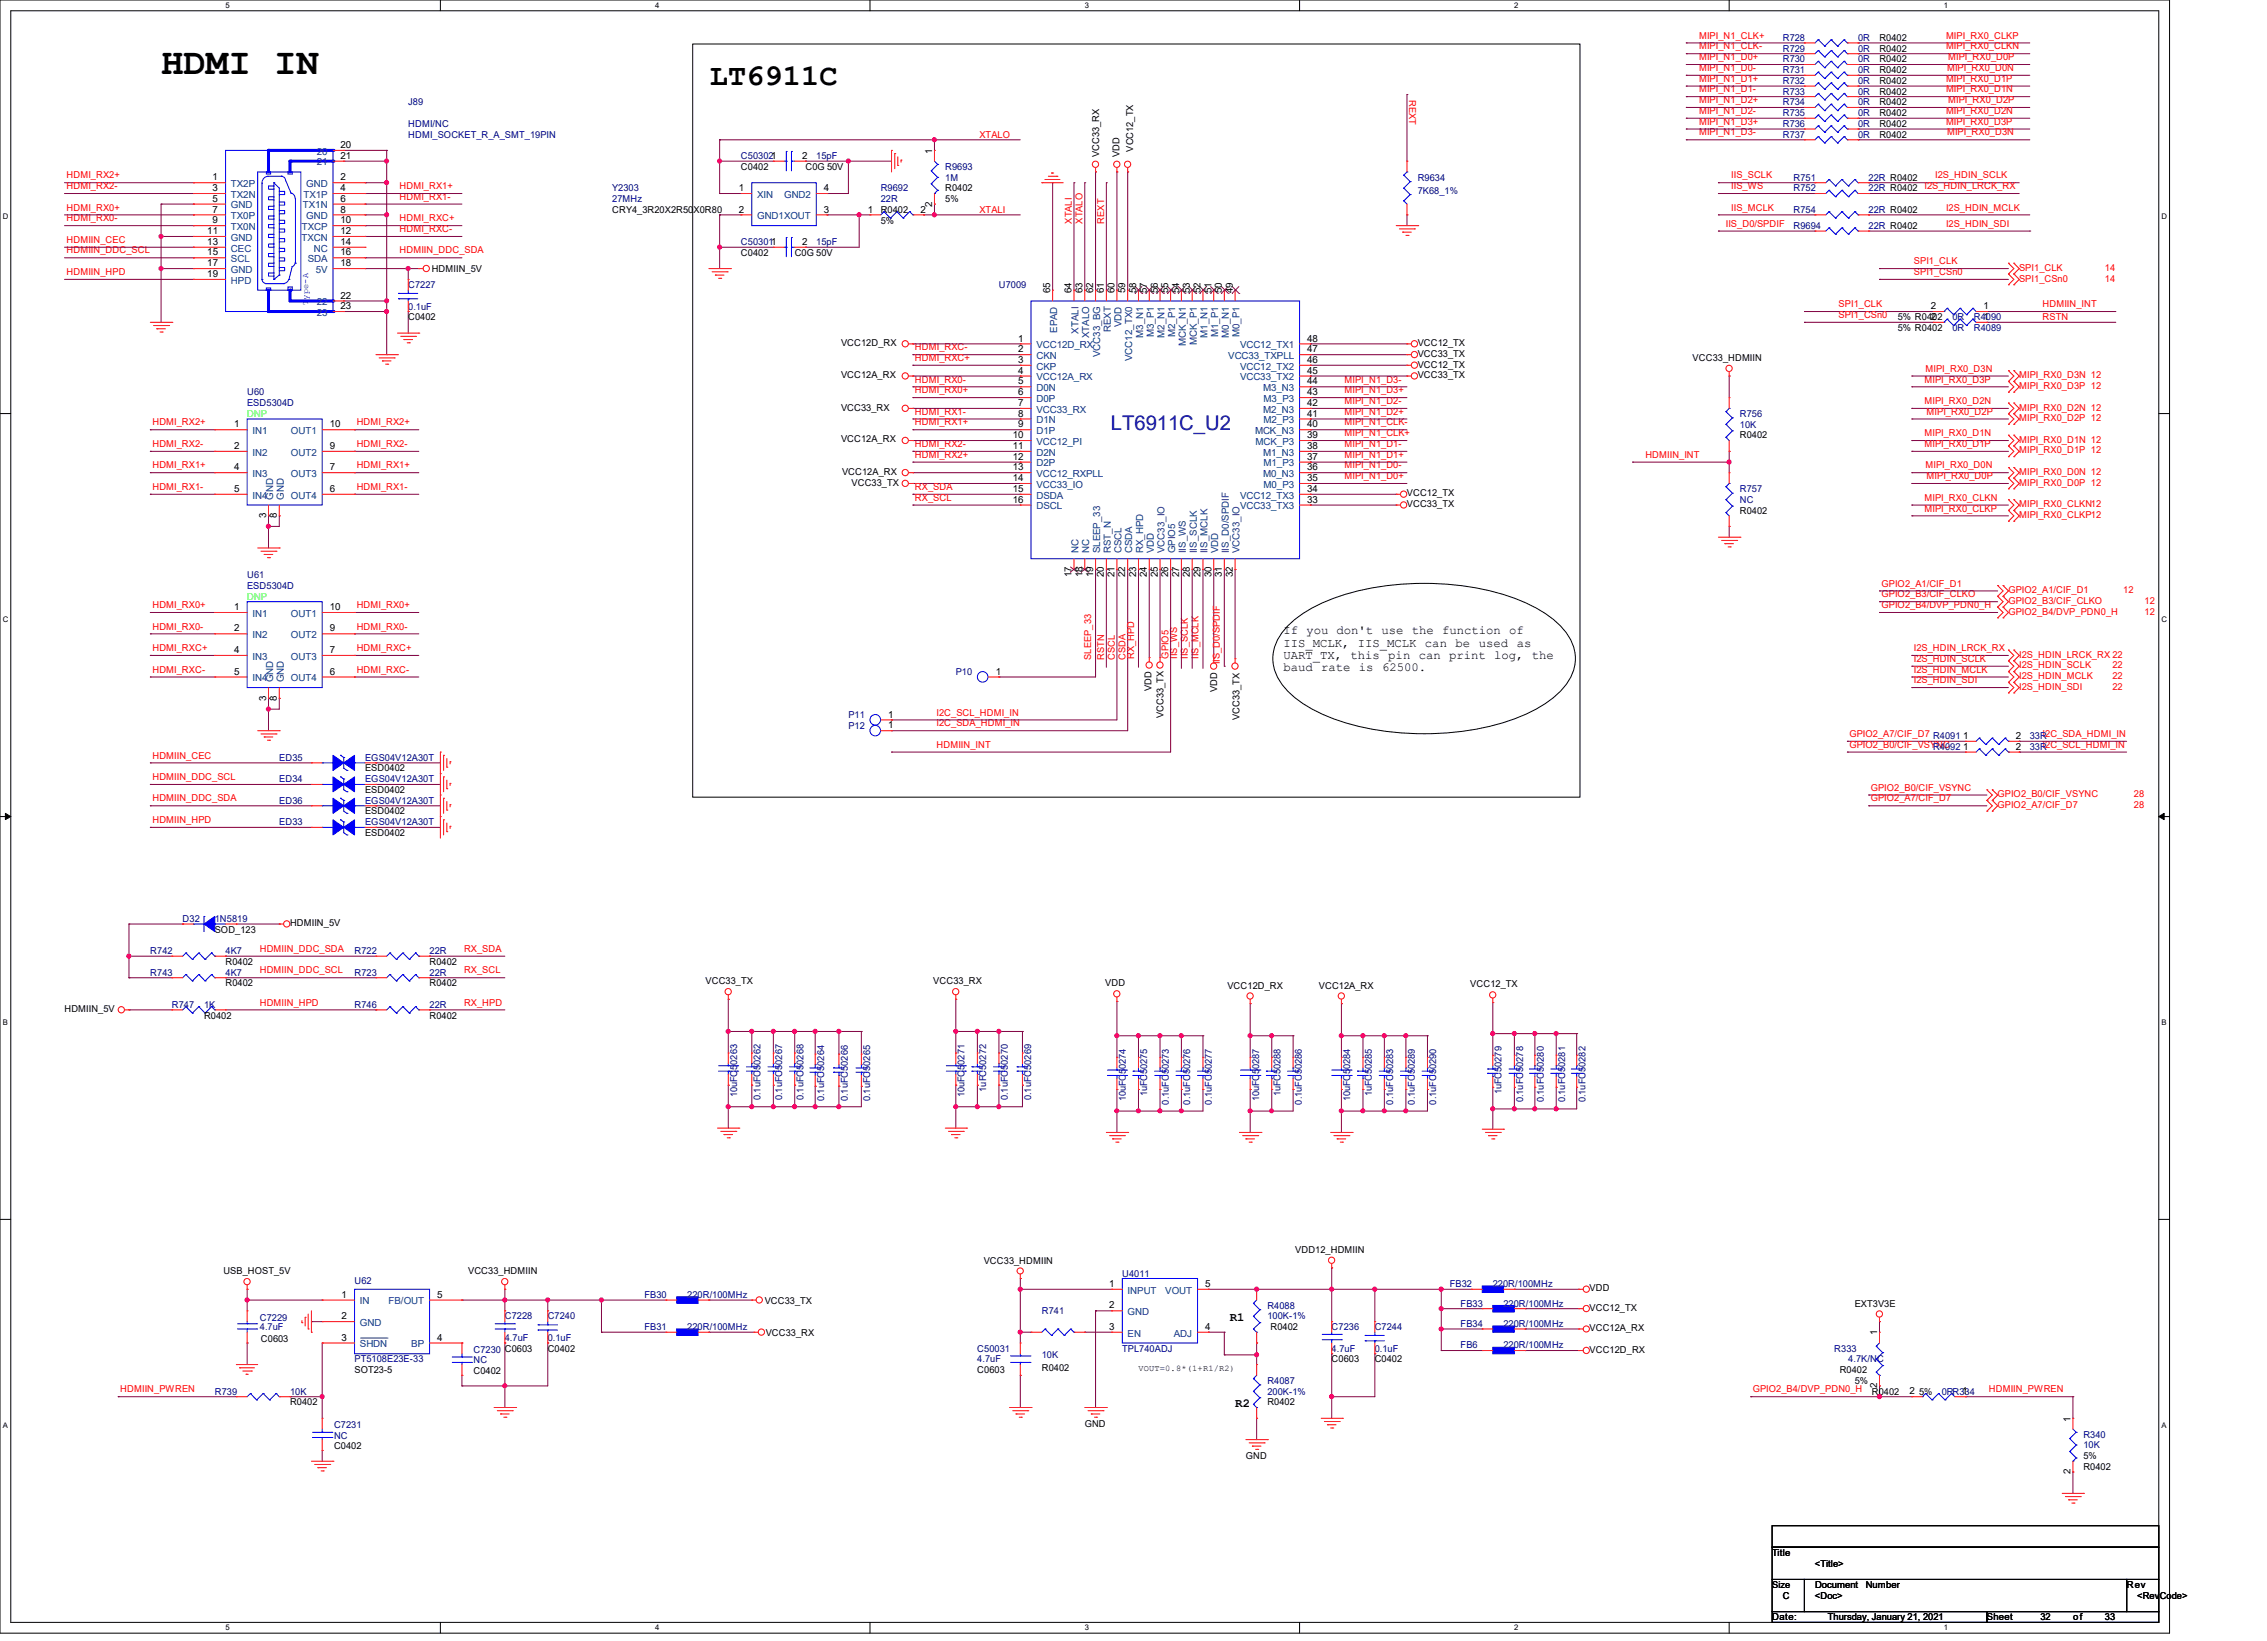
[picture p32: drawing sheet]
<svg xmlns="http://www.w3.org/2000/svg" width="445mm" height="322mm" viewBox="0 0 445 322" stroke-linecap="round" stroke-linejoin="round" font-family="sans-serif">
<defs><g id="words">
<text font-size="7.4" x="31.6" y="14.6">HDMI IN</text>
<text font-size="5.9" x="139.4" y="16.6">LT6911C</text>
<text font-size="4" fill="#000080" x="218.1" y="84.3">LT6911C_U2</text>
<g font-size="2.4">
<text x="251.9" y="124.5">If you don't use the function of</text>
<text x="251.9" y="126.9">IIS_MCLK, IIS_MCLK can be used as</text>
<text x="251.9" y="129.3">UART_TX, this pin can print log, the</text>
<text x="251.9" y="131.7">baud rate is 62500.</text>
<text x="241.4" y="259.2">R1</text>
<text x="242.5" y="276">R2</text>
</g>
<g font-size="1.9" fill="#f00">
<text x="333.5" y="11.8">MIPI_N1_D0+</text>
<text x="333.5" y="9.7">MIPI_N1_CLK-</text>
<text x="333.5" y="7.6">MIPI_N1_CLK+</text>
<text x="382" y="7.6">MIPI_RX0_CLKP</text>
<text x="382" y="9.7">MIPI_RX0_CLKN</text>
<text x="382.4" y="11.8">MIPI_RX0_D0P</text>
<text x="333.5" y="13.9">MIPI_N1_D0-</text>
<text x="333.5" y="16">MIPI_N1_D1+</text>
<text x="382" y="16">MIPI_RX0_D1P</text>
<text x="382.2" y="13.9">MIPI_RX0_D0N</text>
<text x="276.6" y="19.6" transform="rotate(90 276.6 19.6)">REXT</text>
<text x="333.5" y="22.4">MIPI_N1_D2-</text>
<text x="333.5" y="20.2">MIPI_N1_D2+</text>
<text x="333.5" y="18.1">MIPI_N1_D1-</text>
<text x="382" y="18.1">MIPI_RX0_D1N</text>
<text x="382" y="22.4">MIPI_RX0_D2N</text>
<text x="382.4" y="20.2">MIPI_RX0_D2P</text>
<text x="192.3" y="27">XTALO</text>
<text x="333.5" y="26.6">MIPI_N1_D3-</text>
<text x="333.5" y="24.5">MIPI_N1_D3+</text>
<text x="382" y="24.5">MIPI_RX0_D3P</text>
<text x="382.2" y="26.6">MIPI_RX0_D3N</text>
<text x="13.1" y="35">HDMI_RX2+</text>
<text x="339.8" y="35">IIS_SCLK</text>
<text x="379.9" y="35">I2S_HDIN_SCLK</text>
<text x="13.1" y="41.3">HDMI_RX0+</text>
<text x="13.1" y="37.1">HDMI_RX2-</text>
<text x="78.4" y="39.2">HDMI_RX1-</text>
<text x="78.4" y="37.1">HDMI_RX1+</text>
<text x="192.3" y="41.7">XTALI</text>
<text x="339.8" y="37.1">IIS_WS</text>
<text x="339.8" y="41.3">IIS_MCLK</text>
<text x="377.8" y="37.1">I2S_HDIN_LRCK_RX</text>
<text x="382" y="41.3">I2S_HDIN_MCLK</text>
<text x="13.1" y="43.4">HDMI_RX0-</text>
<text x="13.1" y="47.7">HDMIIN_CEC</text>
<text x="78.4" y="43.4">HDMI_RXC+</text>
<text x="78.4" y="45.6">HDMI_RXC-</text>
<text x="210.4" y="43.9" transform="rotate(-90 210.4 43.9)">XTALI</text>
<text x="212.5" y="43.9" transform="rotate(-90 212.5 43.9)">XTALO</text>
<text x="216.7" y="43.9" transform="rotate(-90 216.7 43.9)">REXT</text>
<text x="338.8" y="44.5">IIS_D0/SPDIF</text>
<text x="382" y="44.5">I2S_HDIN_SDI</text>
<text x="13.1" y="49.7">HDMIIN_DDC_SCL</text>
<text x="13.1" y="54">HDMIIN_HPD</text>
<text x="78.4" y="49.7">HDMIIN_DDC_SDA</text>
<text x="375.7" y="54">SPI1_CSn0</text>
<text x="375.7" y="51.9">SPI1_CLK</text>
<text x="396.3" y="53.1">SPI1_CLK</text>
<text x="413.2" y="53.1">14</text>
<text x="396.3" y="55.2">SPI1_CSn0</text>
<text x="413.2" y="55.2">14</text>
<text x="360.9" y="60.3">SPI1_CLK</text>
<text x="360.9" y="62.4">SPI1_CSn0</text>
<text x="401" y="60.3">HDMIIN_INT</text>
<text x="401" y="62.8">RSTN</text>
<text x="179.6" y="68.8">HDMI_RXC-</text>
<text x="179.6" y="70.8">HDMI_RXC+</text>
<text x="179.6" y="75.1">HDMI_RX0-</text>
<text x="179.6" y="77.2">HDMI_RX0+</text>
<text x="263.9" y="77.2">MIPI_N1_D3+</text>
<text x="263.9" y="75.1">MIPI_N1_D3-</text>
<text x="377.8" y="75.1">MIPI_RX0_D3P</text>
<text x="378" y="72.9">MIPI_RX0_D3N</text>
<text x="396.3" y="76.3">MIPI_RX0_D3P 12</text>
<text x="396.3" y="74.2">MIPI_RX0_D3N 12</text>
<text x="29.9" y="83.5">HDMI_RX2+</text>
<text x="70" y="83.5">HDMI_RX2+</text>
<text x="179.6" y="81.4">HDMI_RX1-</text>
<text x="179.6" y="83.5">HDMI_RX1+</text>
<text x="263.9" y="83.5">MIPI_N1_CLK-</text>
<text x="263.9" y="81.4">MIPI_N1_D2+</text>
<text x="263.9" y="79.3">MIPI_N1_D2-</text>
<text x="377.8" y="79.3">MIPI_RX0_D2N</text>
<text x="378.2" y="81.4">MIPI_RX0_D2P</text>
<text x="396.3" y="82.7">MIPI_RX0_D2P 12</text>
<text x="396.3" y="80.6">MIPI_RX0_D2N 12</text>
<text x="29.9" y="87.7">HDMI_RX2-</text>
<text x="70" y="87.7">HDMI_RX2-</text>
<text x="179.6" y="87.7">HDMI_RX2-</text>
<text x="179.6" y="89.8">HDMI_RX2+</text>
<text x="263.9" y="89.8">MIPI_N1_D1+</text>
<text x="263.9" y="87.7">MIPI_N1_D1-</text>
<text x="263.9" y="85.6">MIPI_N1_CLK+</text>
<text x="323" y="89.8">HDMIIN_INT</text>
<text x="377.8" y="85.6">MIPI_RX0_D1N</text>
<text x="377.8" y="87.7">MIPI_RX0_D1P</text>
<text x="396.3" y="89">MIPI_RX0_D1P 12</text>
<text x="396.3" y="86.9">MIPI_RX0_D1N 12</text>
<text x="29.9" y="91.9">HDMI_RX1+</text>
<text x="70" y="91.9">HDMI_RX1+</text>
<text x="263.9" y="94">MIPI_N1_D0+</text>
<text x="263.9" y="91.9">MIPI_N1_D0-</text>
<text x="378" y="91.9">MIPI_RX0_D0N</text>
<text x="378.2" y="94">MIPI_RX0_D0P</text>
<text x="396.3" y="95.3">MIPI_RX0_D0P 12</text>
<text x="396.3" y="93.2">MIPI_RX0_D0N 12</text>
<text x="29.9" y="96.1">HDMI_RX1-</text>
<text x="70" y="96.1">HDMI_RX1-</text>
<text x="179.6" y="96.1">RX_SDA</text>
<text x="179.6" y="98.3">RX_SCL</text>
<text x="377.8" y="98.3">MIPI_RX0_CLKN</text>
<text x="377.8" y="100.4">MIPI_RX0_CLKP</text>
<text x="396.3" y="101.6">MIPI_RX0_CLKP12</text>
<text x="396.3" y="99.5">MIPI_RX0_CLKN12</text>
<text x="29.9" y="119.3">HDMI_RX0+</text>
<text x="70" y="119.3">HDMI_RX0+</text>
<text x="369.3" y="119.3">GPIO2_B4/DVP_PDN0_H</text>
<text x="369.3" y="117.2">GPIO2_B3/CIF_CLKO</text>
<text x="369.3" y="115.1">GPIO2_A1/CIF_D1</text>
<text x="394.2" y="118.5">GPIO2_B3/CIF_CLKO</text>
<text x="394.2" y="116.4">GPIO2_A1/CIF_D1</text>
<text x="416.8" y="116.4">12</text>
<text x="421" y="118.5">12</text>
<text x="29.9" y="123.5">HDMI_RX0-</text>
<text x="70" y="123.5">HDMI_RX0-</text>
<text x="394.2" y="120.6">GPIO2_B4/DVP_PDN0_H</text>
<text x="421" y="120.6">12</text>
<text x="29.9" y="132">HDMI_RXC-</text>
<text x="29.9" y="127.8">HDMI_RXC+</text>
<text x="70" y="127.8">HDMI_RXC+</text>
<text x="70" y="132">HDMI_RXC-</text>
<text x="214.2" y="129.5" transform="rotate(-90 214.2 129.5)">SLEEP_33</text>
<text x="216.7" y="129.5" transform="rotate(-90 216.7 129.5)">RSTN</text>
<text x="218.8" y="129.5" transform="rotate(-90 218.8 129.5)">CSCL</text>
<text x="220.9" y="129.5" transform="rotate(-90 220.9 129.5)">CSDA</text>
<text x="222.6" y="129.3" transform="rotate(-90 222.6 129.3)">RX_HPD</text>
<text x="229.4" y="129.3" transform="rotate(-90 229.4 129.3)">GPIO5</text>
<text x="231.1" y="129.3" transform="rotate(-90 231.1 129.3)">IIS_WS</text>
<text x="233.2" y="129.3" transform="rotate(-90 233.2 129.3)">IIS_SCLK</text>
<text x="235.3" y="129.3" transform="rotate(-90 235.3 129.3)">IIS_MCLK</text>
<text x="239.5" y="130.3" transform="rotate(-90 239.5 130.3)">IIS_D0/SPDIF</text>
<text x="375.7" y="127.8">I2S_HDIN_LRCK_RX</text>
<text x="375.7" y="129.9">I2S_HDIN_SCLK</text>
<text x="375.7" y="132">I2S_HDIN_MCLK</text>
<text x="396.3" y="129">I2S_HDIN_LRCK_RX 22</text>
<text x="396.3" y="131.1">I2S_HDIN_SCLK</text>
<text x="414.7" y="131.1">22</text>
<text x="375.7" y="134.1">I2S_HDIN_SDI</text>
<text x="396.3" y="133.3">I2S_HDIN_MCLK</text>
<text x="396.3" y="135.4">I2S_HDIN_SDI</text>
<text x="414.7" y="133.3">22</text>
<text x="414.7" y="135.4">22</text>
<text x="183.8" y="142.5">I2C_SDA_HDMI_IN</text>
<text x="183.8" y="140.4">I2C_SCL_HDMI_IN</text>
<text x="29.9" y="148.8">HDMIIN_CEC</text>
<text x="183.8" y="146.7">HDMIIN_INT</text>
<text x="363" y="144.6">GPIO2_A7/CIF_D7</text>
<text x="363" y="146.7">GPIO2_B0/CIF_VSYNC</text>
<text x="401" y="144.6">I2C_SDA_HDMI_IN</text>
<text x="29.9" y="153.1">HDMIIN_DDC_SCL</text>
<text x="367.2" y="155.2">GPIO2_B0/CIF_VSYNC</text>
<text x="29.9" y="157.3">HDMIIN_DDC_SDA</text>
<text x="29.9" y="161.5">HDMIIN_HPD</text>
<text x="367.2" y="157.3">GPIO2_A7/CIF_D7</text>
<text x="392.1" y="156.5">GPIO2_B0/CIF_VSYNC</text>
<text x="392.1" y="158.5">GPIO2_A7/CIF_D7</text>
<text x="418.9" y="156.5">28</text>
<text x="418.9" y="158.5">28</text>
<text x="51" y="191">HDMIIN_DDC_SCL</text>
<text x="51" y="186.8">HDMIIN_DDC_SDA</text>
<text x="91.1" y="186.8">RX_SDA</text>
<text x="91.1" y="191">RX_SCL</text>
<text x="51" y="197.3">HDMIIN_HPD</text>
<text x="91.1" y="197.3">RX_HPD</text>
<text x="23.6" y="273.2">HDMIIN_PWREN</text>
<text x="344.1" y="273.2">GPIO2_B4/DVP_PDN0_H</text>
<text x="390.4" y="273.2">HDMIIN_PWREN</text>
</g>
<g font-size="1.9" fill="#000080">
<text x="349.9" y="8">R728</text>
<text x="349.9" y="10.1">R729</text>
<text x="364.7" y="8">0R</text>
<text x="364.7" y="10.1">0R</text>
<text x="349.9" y="16.5">R732</text>
<text x="349.9" y="14.4">R731</text>
<text x="349.9" y="12.2">R730</text>
<text x="364.7" y="16.5">0R</text>
<text x="364.7" y="14.4">0R</text>
<text x="364.7" y="12.2">0R</text>
<text x="80.1" y="20.7">J89</text>
<text x="349.9" y="20.7">R734</text>
<text x="349.9" y="18.6">R733</text>
<text x="349.9" y="22.8">R735</text>
<text x="364.7" y="20.7">0R</text>
<text x="364.7" y="18.6">0R</text>
<text x="364.7" y="22.8">0R</text>
<text x="80.1" y="24.9">HDMI/NC</text>
<text x="80.1" y="27">HDMI_SOCKET_R_A_SMT_19PIN</text>
<text x="349.9" y="24.9">R736</text>
<text x="349.9" y="27">R737</text>
<text x="364.7" y="24.9">0R</text>
<text x="364.7" y="27">0R</text>
<text x="145.4" y="31.2">C503021</text>
<text x="160.2" y="31.2">15pF</text>
<text x="185.5" y="33.3">R9693</text>
<text x="185.5" y="35.4">1M</text>
<text x="278.3" y="35.4">R9634</text>
<text x="352.1" y="35.4">R751</text>
<text x="366.8" y="35.4">22R R0402</text>
<text x="120.2" y="37.6">Y2303</text>
<text x="120.2" y="39.7">27MHz</text>
<text x="172.9" y="37.6">R9692</text>
<text x="172.9" y="39.7">22R</text>
<text x="278.3" y="38">7K68_1%</text>
<text x="352.1" y="41.7">R754</text>
<text x="352.1" y="37.6">R752</text>
<text x="366.8" y="41.7">22R R0402</text>
<text x="366.8" y="37.6">22R R0402</text>
<text x="352.1" y="44.9">R9694</text>
<text x="366.8" y="44.9">22R R0402</text>
<text x="145.4" y="48.1">C503011</text>
<text x="160.2" y="48.1">15pF</text>
<text x="80.1" y="56.5">C7227</text>
<text x="196.1" y="56.5">U7009</text>
<text x="80.1" y="60.7">0.1uF</text>
<text x="383.3" y="64.9">0R</text>
<text x="383.3" y="62.8">0R</text>
<text x="387.5" y="64.9">R4089</text>
<text x="387.5" y="62.8">R4090</text>
<text x="48.5" y="77.6">U60</text>
<text x="48.5" y="79.7">ESD5304D</text>
<text x="341.5" y="81.8">R756</text>
<text x="341.5" y="83.9">10K</text>
<text x="341.5" y="96.6">R757</text>
<text x="341.5" y="98.7">NC</text>
<text x="48.5" y="113.5">U61</text>
<text x="48.5" y="115.5">ESD5304D</text>
<text x="187.6" y="132.4">P10</text>
<text x="166.5" y="143">P12</text>
<text x="166.5" y="140.8">P11</text>
<text x="54.8" y="149.3">ED35</text>
<text x="71.7" y="149.3">EGS04V12A30T</text>
<text x="379.5" y="145.1">R4091</text>
<text x="379.5" y="147.2">R4092</text>
<text x="398.4" y="145.1">33R</text>
<text x="398.4" y="147.2">33RI2C_SCL_HDMI_IN</text>
<text x="54.8" y="153.5">ED34</text>
<text x="71.7" y="153.5">EGS04V12A30T</text>
<text x="54.8" y="161.9">ED33</text>
<text x="54.8" y="157.7">ED36</text>
<text x="71.7" y="161.9">EGS04V12A30T</text>
<text x="71.7" y="157.7">EGS04V12A30T</text>
<text x="35.9" y="180.9">D32</text>
<text x="42.2" y="180.9">1N5819</text>
<text x="29.5" y="187.2">R742</text>
<text x="29.5" y="191.4">R743</text>
<text x="44.3" y="187.2">4K7</text>
<text x="44.3" y="191.4">4K7</text>
<text x="69.6" y="191.4">R723</text>
<text x="69.6" y="187.2">R722</text>
<text x="84.3" y="191.4">22R</text>
<text x="84.3" y="187.2">22R</text>
<text x="33.7" y="197.8">R747</text>
<text x="40" y="197.8">1K</text>
<text x="69.6" y="197.8">R746</text>
<text x="84.3" y="197.8">22R</text>
<text x="144.7" y="215.3" transform="rotate(-90 144.7 215.3)">10uFC50263</text>
<text x="149.3" y="215.9" transform="rotate(-90 149.3 215.9)">0.1uFC50262</text>
<text x="153.5" y="215.9" transform="rotate(-90 153.5 215.9)">0.1uFC50267</text>
<text x="157.7" y="215.9" transform="rotate(-90 157.7 215.9)">0.1uFC50268</text>
<text x="189.4" y="215.3" transform="rotate(-90 189.4 215.3)">10uFC50271</text>
<text x="193.6" y="214.2" transform="rotate(-90 193.6 214.2)">1uFC50272</text>
<text x="197.8" y="215.9" transform="rotate(-90 197.8 215.9)">0.1uFC50270</text>
<text x="202.4" y="215.9" transform="rotate(-90 202.4 215.9)">0.1uFC50269</text>
<text x="225.2" y="215.1" transform="rotate(-90 225.2 215.1)">1uFC50275</text>
<text x="251.4" y="215.1" transform="rotate(-90 251.4 215.1)">1uFC50288</text>
<text x="269.3" y="215.1" transform="rotate(-90 269.3 215.1)">1uFC50285</text>
<text x="294.8" y="214.6" transform="rotate(-90 294.8 214.6)">1uFC50279</text>
<text x="161.8" y="216.1" transform="rotate(-90 161.8 216.1)">0.1uFC50264</text>
<text x="166.4" y="216.1" transform="rotate(-90 166.4 216.1)">0.1uFC50266</text>
<text x="170.8" y="216.1" transform="rotate(-90 170.8 216.1)">0.1uFC50265</text>
<text x="221" y="216.1" transform="rotate(-90 221 216.1)">10uFC50274</text>
<text x="229.4" y="216.8" transform="rotate(-90 229.4 216.8)">0.1uFC50273</text>
<text x="233.6" y="216.8" transform="rotate(-90 233.6 216.8)">0.1uFC50276</text>
<text x="237.9" y="216.8" transform="rotate(-90 237.9 216.8)">0.1uFC50277</text>
<text x="247.1" y="216.1" transform="rotate(-90 247.1 216.1)">10uFC50287</text>
<text x="255.6" y="216.8" transform="rotate(-90 255.6 216.8)">0.1uFC50286</text>
<text x="265" y="216.1" transform="rotate(-90 265 216.1)">10uFC50284</text>
<text x="273.5" y="216.8" transform="rotate(-90 273.5 216.8)">0.1uFC50283</text>
<text x="277.7" y="216.8" transform="rotate(-90 277.7 216.8)">0.1uFC50289</text>
<text x="281.9" y="216.8" transform="rotate(-90 281.9 216.8)">0.1uFC50290</text>
<text x="299" y="216.3" transform="rotate(-90 299 216.3)">0.1uFC50278</text>
<text x="303" y="216.3" transform="rotate(-90 303 216.3)">0.1uFC50280</text>
<text x="307.2" y="216.3" transform="rotate(-90 307.2 216.3)">0.1uFC50281</text>
<text x="311.2" y="216.3" transform="rotate(-90 311.2 216.3)">0.1uFC50282</text>
<text x="69.6" y="251.9">U62</text>
<text x="220.3" y="250.5">U4011</text>
<text x="126.5" y="254.7">FB30</text>
<text x="134.9" y="254.7">220R/100MHz</text>
<text x="204.5" y="257.9">R741</text>
<text x="248.8" y="256.8">R4088</text>
<text x="284.6" y="252.6">FB32</text>
<text x="286.7" y="256.4">FB33</text>
<text x="293" y="252.6">220R/100MHz</text>
<text x="295.1" y="256.4">220R/100MHz</text>
<text x="51" y="259.1">C7229</text>
<text x="51" y="261">4.7uF</text>
<text x="99.1" y="258.9">C7228</text>
<text x="99.1" y="263.1">4.7uF</text>
<text x="107.5" y="258.9">C7240</text>
<text x="107.5" y="263.1">0.1uF</text>
<text x="126.5" y="261">FB31</text>
<text x="134.9" y="261">220R/100MHz</text>
<text x="248.8" y="258.9">100K-1%</text>
<text x="261.4" y="261">C7236</text>
<text x="269.9" y="261">C7244</text>
<text x="286.7" y="260.4">FB34</text>
<text x="295.1" y="260.4">220R/100MHz</text>
<text x="69.6" y="267.3">PT5108E23E-33</text>
<text x="93" y="265.4">C7230 C0603</text>
<text x="93" y="267.5">NC</text>
<text x="191.8" y="265.2">C50031</text>
<text x="191.8" y="267.3">4.7uF</text>
<text x="204.5" y="266.5">10K</text>
<text x="220.3" y="265.2">TPL740ADJ</text>
<text x="261.4" y="265.2">4.7uF</text>
<text x="269.9" y="265.2">0.1uF</text>
<text x="286.7" y="264.6">FB6</text>
<text x="295.1" y="264.6">220R/100MHz</text>
<text x="360.1" y="265.2">R333</text>
<text x="362.8" y="267.3">4.7K/NC</text>
<text x="42.2" y="273.6">R739</text>
<text x="56.9" y="273.6">10K</text>
<text x="248.8" y="271.6">R4087</text>
<text x="248.8" y="273.6">200K-1%</text>
<text x="381.1" y="273.6">0RR334</text>
<text x="65.6" y="280.2">C7231</text>
<text x="65.6" y="282.3">NC</text>
<text x="409" y="282.1">R340</text>
<text x="409" y="284.2">10K</text>
</g>
<g font-size="1.9">
<text x="368.9" y="8">R0402</text>
<text x="368.9" y="10.1">R0402</text>
<text x="368.9" y="16.5">R0402</text>
<text x="368.9" y="14.4">R0402</text>
<text x="368.9" y="12.2">R0402</text>
<text x="368.9" y="20.7">R0402</text>
<text x="368.9" y="18.6">R0402</text>
<text x="368.9" y="22.8">R0402</text>
<text x="66.8" y="29">20</text>
<text x="222.5" y="29.7" transform="rotate(-90 222.5 29.7)">VCC12_TX</text>
<text x="368.9" y="24.9">R0402</text>
<text x="368.9" y="27">R0402</text>
<text x="41.7" y="35.4">1</text>
<text x="66.8" y="35.4">2</text>
<text x="66.8" y="31.2">21</text>
<text x="145.4" y="33.3">C0402</text>
<text x="157.5" y="31.2">2</text>
<text x="158.1" y="33.3">C0G 50V</text>
<text x="183" y="30.2" transform="rotate(-90 183 30.2)">1</text>
<text x="215.7" y="30.8" transform="rotate(-90 215.7 30.8)">VCC33_RX</text>
<text x="219.8" y="30.8" transform="rotate(-90 219.8 30.8)">VDD</text>
<text x="41.7" y="37.5">3</text>
<text x="41.7" y="39.6">5</text>
<text x="41.7" y="41.7">7</text>
<text x="66.8" y="37.5">4</text>
<text x="66.8" y="39.6">6</text>
<text x="66.8" y="41.7">8</text>
<text x="120.2" y="41.7">CRY4_3R20X2R50X0R80</text>
<text x="145" y="37.5">1</text>
<text x="145" y="41.7">2</text>
<text x="161.7" y="41.7">3</text>
<text x="161.7" y="37.5">4</text>
<text x="170.3" y="41.7">1</text>
<text x="172.9" y="41.7">R0402</text>
<text x="180.7" y="41.7">2</text>
<text x="183" y="40.5" transform="rotate(-90 183 40.5)">2</text>
<text x="185.5" y="37.6">R0402</text>
<text x="185.5" y="39.7">5%</text>
<text x="40.7" y="45.9">11</text>
<text x="41.7" y="43.8">9</text>
<text x="66.8" y="43.8">10</text>
<text x="66.8" y="45.9">12</text>
<text x="172.9" y="43.9">5%</text>
<text x="40.7" y="48">13</text>
<text x="40.7" y="50.1">15</text>
<text x="40.7" y="52.2">17</text>
<text x="66.8" y="48">14</text>
<text x="66.8" y="50.1">16</text>
<text x="66.8" y="52.2">18</text>
<text x="84.7" y="53.3">HDMIIN_5V</text>
<text x="145.4" y="50.2">C0402</text>
<text x="156" y="50.2">C0G 50V</text>
<text x="157.5" y="48">2</text>
<text x="40.7" y="54.4">19</text>
<text x="66.8" y="58.6">22</text>
<text x="206.2" y="57.6" transform="rotate(-90 206.2 57.6)">65</text>
<text x="210.4" y="57.6" transform="rotate(-90 210.4 57.6)">64</text>
<text x="212.5" y="57.6" transform="rotate(-90 212.5 57.6)">63</text>
<text x="214.6" y="57.6" transform="rotate(-90 214.6 57.6)">62</text>
<text x="216.7" y="57.6" transform="rotate(-90 216.7 57.6)">61</text>
<text x="218.8" y="57.6" transform="rotate(-90 218.8 57.6)">60</text>
<text x="220.9" y="57.6" transform="rotate(-90 220.9 57.6)">59</text>
<text x="223" y="57.6" transform="rotate(-90 223 57.6)">58</text>
<text x="225.1" y="57.6" transform="rotate(-90 225.1 57.6)">57</text>
<text x="227.2" y="57.6" transform="rotate(-90 227.2 57.6)">56</text>
<text x="229.3" y="57.6" transform="rotate(-90 229.3 57.6)">55</text>
<text x="231.4" y="57.6" transform="rotate(-90 231.4 57.6)">54</text>
<text x="233.6" y="57.6" transform="rotate(-90 233.6 57.6)">53</text>
<text x="235.7" y="57.6" transform="rotate(-90 235.7 57.6)">52</text>
<text x="237.8" y="57.6" transform="rotate(-90 237.8 57.6)">51</text>
<text x="239.9" y="57.6" transform="rotate(-90 239.9 57.6)">50</text>
<text x="242" y="57.6" transform="rotate(-90 242 57.6)">49</text>
<text x="66.8" y="60.7">23</text>
<text x="80.1" y="62.8">C0402</text>
<text x="372.5" y="64.9">5% R0402</text>
<text x="372.5" y="62.8">5% R0402</text>
<text x="379" y="62.8">2</text>
<text x="379" y="60.7">2</text>
<text x="389.4" y="62.8">1</text>
<text x="389.4" y="60.7">1</text>
<text x="165.1" y="67.9">VCC12D_RX</text>
<text x="199.8" y="67">1</text>
<text x="199.8" y="69.1">2</text>
<text x="199.8" y="71.2">3</text>
<text x="256.6" y="71.2">46</text>
<text x="256.6" y="69.1">47</text>
<text x="256.6" y="67">48</text>
<text x="278.3" y="70">VCC33_TX</text>
<text x="278.3" y="67.9">VCC12_TX</text>
<text x="332.3" y="70.9">VCC33_HDMIIN</text>
<text x="165.1" y="74.2">VCC12A_RX</text>
<text x="199.8" y="73.3">4</text>
<text x="199.8" y="75.4">5</text>
<text x="199.8" y="77.6">6</text>
<text x="256.6" y="77.6">43</text>
<text x="256.6" y="75.4">44</text>
<text x="256.6" y="73.3">45</text>
<text x="278.3" y="74.2">VCC33_TX</text>
<text x="278.3" y="72.1">VCC12_TX</text>
<text x="46" y="83.9">1</text>
<text x="64.7" y="83.9">10</text>
<text x="165.1" y="80.6">VCC33_RX</text>
<text x="199.8" y="79.7">7</text>
<text x="199.8" y="81.7">8</text>
<text x="199.8" y="83.9">9</text>
<text x="256.6" y="83.9">40</text>
<text x="256.6" y="81.7">41</text>
<text x="256.6" y="79.7">42</text>
<text x="46" y="88.1">2</text>
<text x="64.7" y="88.1">9</text>
<text x="165.1" y="86.7">VCC12A_RX</text>
<text x="198.8" y="86">10</text>
<text x="198.8" y="88.1">11</text>
<text x="256.6" y="88.1">38</text>
<text x="256.6" y="86">39</text>
<text x="341.5" y="86">R0402</text>
<text x="46" y="92.3">4</text>
<text x="64.7" y="92.3">7</text>
<text x="165.3" y="93.2">VCC12A_RX</text>
<text x="167.2" y="95.3">VCC33_TX</text>
<text x="198.8" y="90.2">12</text>
<text x="198.8" y="92.3">13</text>
<text x="198.8" y="94.4">14</text>
<text x="256.6" y="94.4">35</text>
<text x="256.6" y="92.3">36</text>
<text x="256.6" y="90.2">37</text>
<text x="46" y="96.5">5</text>
<text x="52.2" y="101.6" transform="rotate(-90 52.2 101.6)">3</text>
<text x="54.4" y="101.6" transform="rotate(-90 54.4 101.6)">8</text>
<text x="64.7" y="96.5">6</text>
<text x="198.8" y="96.5">15</text>
<text x="198.8" y="98.6">16</text>
<text x="256.6" y="98.6">33</text>
<text x="256.6" y="96.5">34</text>
<text x="276.2" y="99.5">VCC33_TX</text>
<text x="276.2" y="97.4">VCC12_TX</text>
<text x="341.5" y="100.8">R0402</text>
<text x="210.4" y="113.2" transform="rotate(-90 210.4 113.2)">17</text>
<text x="212.5" y="113.2" transform="rotate(-90 212.5 113.2)">18</text>
<text x="214.6" y="113.2" transform="rotate(-90 214.6 113.2)">19</text>
<text x="216.7" y="113.2" transform="rotate(-90 216.7 113.2)">20</text>
<text x="218.8" y="113.2" transform="rotate(-90 218.8 113.2)">21</text>
<text x="220.9" y="113.2" transform="rotate(-90 220.9 113.2)">22</text>
<text x="223" y="113.2" transform="rotate(-90 223 113.2)">23</text>
<text x="225.1" y="113.2" transform="rotate(-90 225.1 113.2)">24</text>
<text x="227.2" y="113.2" transform="rotate(-90 227.2 113.2)">25</text>
<text x="229.3" y="113.2" transform="rotate(-90 229.3 113.2)">26</text>
<text x="231.4" y="113.2" transform="rotate(-90 231.4 113.2)">27</text>
<text x="233.6" y="113.2" transform="rotate(-90 233.6 113.2)">28</text>
<text x="235.7" y="113.2" transform="rotate(-90 235.7 113.2)">29</text>
<text x="237.8" y="113.2" transform="rotate(-90 237.8 113.2)">30</text>
<text x="239.9" y="113.2" transform="rotate(-90 239.9 113.2)">31</text>
<text x="242" y="113.2" transform="rotate(-90 242 113.2)">32</text>
<text x="46" y="119.7">1</text>
<text x="64.7" y="119.7">10</text>
<text x="46" y="123.9">2</text>
<text x="64.7" y="123.9">9</text>
<text x="46" y="128.1">4</text>
<text x="64.7" y="128.1">7</text>
<text x="46" y="132.4">5</text>
<text x="52.2" y="137.5" transform="rotate(-90 52.2 137.5)">3</text>
<text x="54.4" y="137.5" transform="rotate(-90 54.4 137.5)">8</text>
<text x="64.7" y="132.4">6</text>
<text x="195.4" y="132.4">1</text>
<text x="226.1" y="135.6" transform="rotate(-90 226.1 135.6)">VDD</text>
<text x="238.9" y="135.8" transform="rotate(-90 238.9 135.8)">VDD</text>
<text x="174.4" y="142.9">1</text>
<text x="174.4" y="140.8">1</text>
<text x="228.4" y="140.9" transform="rotate(-90 228.4 140.9)">VCC33_TX</text>
<text x="243.3" y="141.3" transform="rotate(-90 243.3 141.3)">VCC33_TX</text>
<text x="385.3" y="145">1</text>
<text x="385.3" y="147.1">1</text>
<text x="395.7" y="145">2</text>
<text x="395.7" y="147.1">2</text>
<text x="71.7" y="151.4">ESD0402</text>
<text x="71.7" y="155.6">ESD0402</text>
<text x="71.7" y="159.8">ESD0402</text>
<text x="71.7" y="164">ESD0402</text>
<text x="42.2" y="183">SOD_123</text>
<text x="56.9" y="181.7">HDMIIN_5V</text>
<text x="44.3" y="189.3">R0402</text>
<text x="84.3" y="189.3">R0402</text>
<text x="44.3" y="193.5">R0402</text>
<text x="84.3" y="193.5">R0402</text>
<text x="138.5" y="193.1">VCC33_TX</text>
<text x="183.2" y="193.1">VCC33_RX</text>
<text x="216.9" y="193.5">VDD</text>
<text x="240.9" y="194">VCC12D_RX</text>
<text x="258.9" y="194">VCC12A_RX</text>
<text x="288.6" y="193.8">VCC12_TX</text>
<text x="12.7" y="198.6">HDMIIN_5V</text>
<text x="40" y="199.9">R0402</text>
<text x="84.3" y="199.9">R0402</text>
<text x="254.2" y="245.8">VDD12_HDMIIN</text>
<text x="43.9" y="250.1">USB_HOST_5V</text>
<text x="91.9" y="250.1">VCC33_HDMIIN</text>
<text x="193.1" y="247.9">VCC33_HDMIIN</text>
<text x="67.1" y="254.6">1</text>
<text x="85.8" y="254.6">5</text>
<text x="150.1" y="255.9">VCC33_TX</text>
<text x="217.8" y="252.5">1</text>
<text x="217.8" y="256.8">2</text>
<text x="236.6" y="252.5">5</text>
<text x="312" y="253.4">VDD</text>
<text x="312" y="257.2">VCC12_TX</text>
<text x="364.1" y="256.4">EXT3V3E</text>
<text x="51.2" y="263.3">C0603</text>
<text x="67.1" y="258.9">2</text>
<text x="67.1" y="263.1">3</text>
<text x="85.8" y="263.1">4</text>
<text x="150.3" y="262.1">VCC33_RX</text>
<text x="217.8" y="260.9">3</text>
<text x="236.6" y="260.9">4</text>
<text x="249.4" y="261">R0402</text>
<text x="312" y="261.2">VCC12A_RX</text>
<text x="368.5" y="262" transform="rotate(-90 368.5 262)">1</text>
<text x="69.6" y="269.5">SOT23-5</text>
<text x="93" y="269.7">C0402</text>
<text x="107.5" y="265.2">C0402</text>
<text x="191.8" y="269.5">C0603</text>
<text x="204.5" y="269">R0402</text>
<text x="261.4" y="267.3">C0603</text>
<text x="269.9" y="267.3">C0402</text>
<text x="312" y="265.4">VCC12D_RX</text>
<text x="361.1" y="269.5">R0402</text>
<text x="56.9" y="275.8">R0402</text>
<text x="248.8" y="275.8">R0402</text>
<text x="364.1" y="271.6">5%</text>
<text x="367.4" y="273.6">R0402</text>
<text x="368.5" y="272.4" transform="rotate(-90 368.5 272.4)">2</text>
<text x="374.8" y="273.6">2</text>
<text x="376.7" y="273.6">5%</text>
<text x="385.2" y="273.6">1</text>
<text x="212.9" y="280">GND</text>
<text x="406.4" y="278.9" transform="rotate(-90 406.4 278.9)">1</text>
<text x="65.6" y="284.4">C0402</text>
<text x="244.5" y="286.3">GND</text>
<text x="409" y="286.3">5%</text>
<text x="406.4" y="289.3" transform="rotate(-90 406.4 289.3)">2</text>
<text x="409" y="288.4">R0402</text>
<text x="347.9" y="305.3">Title</text>
<text x="356.3" y="307.4">&lt;Title&gt;</text>
<text x="356.3" y="311.6">Document</text>
<text x="366.2" y="311.6">Number</text>
<text x="417.5" y="311.6">Rev</text>
<text x="347.9" y="317.9">Date:</text>
<text x="349.9" y="313.7">C</text>
<text x="356.3" y="313.7">&lt;Doc&gt;</text>
<text x="358.8" y="317.9">Thursday, January 21, 2021</text>
<text x="390" y="317.9">Sheet</text>
<text x="400.5" y="317.9">32</text>
<text x="406.9" y="317.9">of</text>
<text x="413.2" y="317.9">33</text>
<text x="419.5" y="313.7">&lt;RevCode&gt;</text>
</g>
<g font-size="1.9" fill="#004080">
<text x="62.2" y="30.4">20</text>
<text x="62.2" y="32.5">21</text>
<text x="45.3" y="36.7">TX2P</text>
<text x="45.3" y="38.8">TX2N</text>
<text x="45.3" y="40.9">GND</text>
<text x="59.5" y="40.9">TX1N</text>
<text x="59.6" y="38.8">TX1P</text>
<text x="60.1" y="36.7">GND</text>
<text x="148.6" y="38.8">XIN</text>
<text x="153.9" y="38.8">GND2</text>
<text x="45.3" y="43">TX0P</text>
<text x="45.3" y="45.1">TX0N</text>
<text x="45.3" y="47.2">GND</text>
<text x="59.2" y="47.2">TXCN</text>
<text x="59.3" y="45.1">TXCP</text>
<text x="60.1" y="43">GND</text>
<text x="148.6" y="43">GND1XOUT</text>
<text x="45.3" y="49.4">CEC</text>
<text x="45.3" y="51.4">SCL</text>
<text x="45.3" y="53.6">GND</text>
<text x="60.4" y="51.4">SDA</text>
<text x="61.6" y="49.4">NC</text>
<text x="62" y="53.6">5V</text>
<text x="45.3" y="55.7">HPD</text>
<text x="62.2" y="59.9">22</text>
<text x="62.2" y="62">23</text>
<text x="207.5" y="65.3" transform="rotate(-90 207.5 65.3)">EPAD</text>
<text x="211.7" y="65.5" transform="rotate(-90 211.7 65.5)">XTALI</text>
<text x="218.1" y="65.2" transform="rotate(-90 218.1 65.2)">REXT</text>
<text x="220.1" y="64.2" transform="rotate(-90 220.1 64.2)">VDD</text>
<text x="203.4" y="68.3">VCC12D_RX</text>
<text x="203.4" y="70.4">CKN</text>
<text x="213.8" y="66.4" transform="rotate(-90 213.8 66.4)">XTALO</text>
<text x="215.9" y="70.1" transform="rotate(-90 215.9 70.1)">VCC33_BG</text>
<text x="222.3" y="70.9" transform="rotate(-90 222.3 70.9)">VCC12_TX0</text>
<text x="224.4" y="66.3" transform="rotate(-90 224.4 66.3)">M3_N1</text>
<text x="226.5" y="66.2" transform="rotate(-90 226.5 66.2)">M3_P1</text>
<text x="228.6" y="66.3" transform="rotate(-90 228.6 66.3)">M2_N1</text>
<text x="230.7" y="66.2" transform="rotate(-90 230.7 66.2)">M2_P1</text>
<text x="232.8" y="67.9" transform="rotate(-90 232.8 67.9)">MCK_N1</text>
<text x="234.9" y="67.8" transform="rotate(-90 234.9 67.8)">MCK_P1</text>
<text x="237" y="66.3" transform="rotate(-90 237 66.3)">M1_N1</text>
<text x="239.1" y="66.2" transform="rotate(-90 239.1 66.2)">M1_P1</text>
<text x="241.1" y="70.4">VCC33_TXPLL</text>
<text x="241.2" y="66.3" transform="rotate(-90 241.2 66.3)">M0_N1</text>
<text x="243.3" y="66.2" transform="rotate(-90 243.3 66.2)">M0_P1</text>
<text x="243.4" y="68.3">VCC12_TX1</text>
<text x="203.4" y="72.5">CKP</text>
<text x="203.4" y="74.6">VCC12A_RX</text>
<text x="203.4" y="76.8">D0N</text>
<text x="243.4" y="74.6">VCC33_TX2</text>
<text x="243.4" y="72.5">VCC12_TX2</text>
<text x="247.9" y="76.8">M3_N3</text>
<text x="203.4" y="78.9">D0P</text>
<text x="203.4" y="81">VCC33_RX</text>
<text x="203.4" y="83.1">D1N</text>
<text x="247.9" y="81">M2_N3</text>
<text x="248" y="83.1">M2_P3</text>
<text x="248" y="78.9">M3_P3</text>
<text x="49.6" y="85.2">IN1</text>
<text x="49.6" y="89.4">IN2</text>
<text x="57.1" y="89.4">OUT2</text>
<text x="57.1" y="85.2">OUT1</text>
<text x="203.4" y="85.2">D1P</text>
<text x="203.4" y="87.3">VCC12_PI</text>
<text x="203.4" y="89.4">D2N</text>
<text x="246.4" y="85.2">MCK_N3</text>
<text x="246.5" y="87.3">MCK_P3</text>
<text x="247.9" y="89.4">M1_N3</text>
<text x="49.6" y="93.6">IN3</text>
<text x="57.1" y="93.6">OUT3</text>
<text x="203.4" y="91.5">D2P</text>
<text x="203.4" y="93.6">VCC12_RXPLL</text>
<text x="203.4" y="95.7">VCC33_IO</text>
<text x="247.9" y="93.6">M0_N3</text>
<text x="248" y="95.7">M0_P3</text>
<text x="248" y="91.5">M1_P3</text>
<text x="49.6" y="97.8">IN4</text>
<text x="53.6" y="98.1" transform="rotate(-90 53.6 98.1)">GND</text>
<text x="55.7" y="98.1" transform="rotate(-90 55.7 98.1)">GND</text>
<text x="57.1" y="97.8">OUT4</text>
<text x="203.4" y="97.8">DSDA</text>
<text x="203.4" y="99.9">DSCL</text>
<text x="243.4" y="99.9">VCC33_TX3</text>
<text x="243.4" y="97.8">VCC12_TX3</text>
<text x="211.7" y="108.6" transform="rotate(-90 211.7 108.6)">NC</text>
<text x="213.8" y="108.6" transform="rotate(-90 213.8 108.6)">NC</text>
<text x="215.9" y="108.6" transform="rotate(-90 215.9 108.6)">SLEEP_33</text>
<text x="218.1" y="108.6" transform="rotate(-90 218.1 108.6)">RST_N</text>
<text x="220.1" y="108.6" transform="rotate(-90 220.1 108.6)">CSCL</text>
<text x="222.3" y="108.6" transform="rotate(-90 222.3 108.6)">CSDA</text>
<text x="224.4" y="108.6" transform="rotate(-90 224.4 108.6)">RX_HPD</text>
<text x="226.5" y="108.6" transform="rotate(-90 226.5 108.6)">VDD</text>
<text x="228.6" y="108.6" transform="rotate(-90 228.6 108.6)">VCC33_IO</text>
<text x="230.7" y="108.6" transform="rotate(-90 230.7 108.6)">GPIO5</text>
<text x="232.8" y="108.6" transform="rotate(-90 232.8 108.6)">IIS_WS</text>
<text x="234.9" y="108.6" transform="rotate(-90 234.9 108.6)">IIS_SCLK</text>
<text x="237" y="108.6" transform="rotate(-90 237 108.6)">IIS_MCLK</text>
<text x="239.1" y="108.6" transform="rotate(-90 239.1 108.6)">VDD</text>
<text x="241.2" y="108.6" transform="rotate(-90 241.2 108.6)">IIS_D0/SPDIF</text>
<text x="243.3" y="108.6" transform="rotate(-90 243.3 108.6)">VCC33_IO</text>
<text x="49.6" y="121">IN1</text>
<text x="49.6" y="125.2">IN2</text>
<text x="57.1" y="125.2">OUT2</text>
<text x="57.1" y="121">OUT1</text>
<text x="49.6" y="129.5">IN3</text>
<text x="57.1" y="129.5">OUT3</text>
<text x="49.6" y="133.7">IN4</text>
<text x="53.6" y="133.9" transform="rotate(-90 53.6 133.9)">GND</text>
<text x="55.7" y="133.9" transform="rotate(-90 55.7 133.9)">GND</text>
<text x="57.1" y="133.7">OUT4</text>
<text x="70.7" y="255.9">IN</text>
<text x="76.3" y="255.9">FB/OUT</text>
<text x="221.4" y="253.8">INPUT</text>
<text x="228.7" y="253.8">VOUT</text>
<text x="70.7" y="260.2">GND</text>
<text x="221.4" y="258.1">GND</text>
<text x="221.4" y="262.3">EN</text>
<text x="230.4" y="262.3">ADJ</text>
<text x="70.7" y="264.4">SHDN</text>
<text x="80.7" y="264.4">BP</text>
</g>
<g font-size="1.9" fill="#0f0">
<text x="48.5" y="81.8">DNP</text>
<text x="48.5" y="117.6">DNP</text>
</g>
<text font-size="1.8" x="347.9" y="311.6">Size</text>
<text font-size="1.7" fill="#00f" x="60.5" y="59.9" transform="rotate(-90 60.5 59.9)">Type-A</text>
<text font-size="1.7" x="223.5" y="269.1">VOUT=0.8*(1+R1/R2)</text>
<g font-size="1.5">
<text x="44.3" y="1.5">5</text>
<text x="128.6" y="1.5">4</text>
<text x="212.9" y="1.5">3</text>
<text x="297.2" y="1.5">2</text>
<text x="381.6" y="1.5">1</text>
<text x=".6" y="42.9">D</text>
<text x="424.3" y="42.9">D</text>
<text x=".6" y="122">C</text>
<text x="424.3" y="122">C</text>
<text x=".6" y="201.1">B</text>
<text x="424.3" y="201.1">B</text>
<text x=".6" y="280.1">A</text>
<text x="424.3" y="280.1">A</text>
<text x="44.3" y="319.9">5</text>
<text x="128.6" y="319.9">4</text>
<text x="212.9" y="319.9">3</text>
<text x="297.2" y="319.9">2</text>
<text x="381.6" y="319.9">1</text>
</g>
</g></defs>
<path d="M0 0h425.9v320.5h-425.9zM2.1 2.1h421.7v316.2h-421.7z" fill="none" stroke="#000" stroke-width=".2"/>
<g fill="#fff">
<path d="M44.3 .2h.8v1.7h-.8z"/>
<path d="M44.3 318.6h.8v1.7h-.8z"/>
</g>
<path d="M86.4 0v2.1M86.4 318.3v2.2" fill="none" stroke="#000" stroke-width=".2"/>
<g fill="#fff">
<path d="M128.6 .2h.8v1.7h-.8z"/>
<path d="M128.6 318.6h.8v1.7h-.8z"/>
</g>
<path d="M170.8 0v2.1M170.8 318.3v2.2" fill="none" stroke="#000" stroke-width=".2"/>
<g fill="#fff">
<path d="M212.9 .2h.8v1.7h-.8z"/>
<path d="M212.9 318.6h.8v1.7h-.8z"/>
</g>
<path d="M255.1 0v2.1M255.1 318.3v2.2" fill="none" stroke="#000" stroke-width=".2"/>
<g fill="#fff">
<path d="M297.3 .2h.8v1.7h-.8z"/>
<path d="M297.3 318.6h.8v1.7h-.8z"/>
</g>
<path d="M339.4 0v2.1M339.4 318.3v2.2" fill="none" stroke="#000" stroke-width=".2"/>
<g fill="#fff">
<path d="M381.6 .2h.8v1.7h-.8z"/>
<path d="M381.6 318.6h.8v1.7h-.8z"/>
<path d="M.6 41.6h1v1.7h-1z"/>
<path d="M424.3 41.6h1.1v1.7h-1.1z"/>
<path d="M.6 120.7h1v1.6h-1z"/>
<path d="M424.3 120.7h1.1v1.6h-1.1z"/>
</g>
<path d="M0 81.2h2.1M423.8 81.2h2.1" fill="none" stroke="#000" stroke-width=".2"/>
<g fill="#fff">
<path d="M.6 199.7h.9v1.7h-.9z"/>
<path d="M424.3 199.7h1v1.7h-1z"/>
</g>
<path d="M0 160.2h2.1M423.8 160.2h2.1" fill="none" stroke="#000" stroke-width=".2"/>
<path d="M1.1 159.6l1 .6-1 .6zM423.8 160.2l1-.6v1.2z" fill="#000" stroke="#000" stroke-width=".2"/>
<g fill="#fff">
<path d="M.6 278.8h.9v1.7h-.9z"/>
<path d="M424.3 278.8h1v1.7h-1z"/>
</g>
<path d="M136 8.6h174.1v147.8h-174.1zM252.4 123.2a26.9 26.9 0 0 1 12.9-6.9 55.6 55.6 0 0 1 32.6 1.3 21.8 21.8 0 0 1 9.7 6.7 8.2 8.2 0 0 1-.9 10.9 26.9 26.9 0 0 1-12.9 7 55.6 55.6 0 0 1-32.6-1.4 21.8 21.8 0 0 1-9.7-6.7 8.2 8.2 0 0 1 .9-10.9zM0 239.3h2.1M423.8 239.3h2.1M347.9 299.4h75.9v4.2h-75.9zM347.9 303.6h75.9v6.3h-75.9zM347.9 309.9h6.3v6.3h-6.3zM347.9 316.2h42.1v2.1h-42.1zM354.2 309.9h63.2v6.3h-63.2zM390 316.2h33.8v2.1h-33.8zM417.4 309.9h6.4v6.3h-6.4z" fill="none" stroke="#000" stroke-width=".2"/>
<g fill="none" stroke="#800040" stroke-width=".2">
<path d="M276.2 18.5h.1M276.2 18.5v13.1M331 14.8h.1M331 12.7h.1M331 10.5h.1M331 8.4h.1M331 19h.1M331 16.9h.1M331 14.8h23.2M331 12.7h23.2M331 10.5h23.2M331 8.4h23.2"/>
<path d="M331 19h23.2M331 16.9h23.2M364.7 8.4h.1M364.7 10.5h.1M364.7 12.7h.1M364.7 14.8h.1M364.7 16.9h.1M364.7 19h.1M364.7 14.8h33.7M364.7 12.7h33.7M364.7 10.5h33.7M364.7 8.4h33.7"/>
<path d="M364.7 19h33.7M364.7 16.9h33.7M12.7 35.9h25.3M12.7 38h25.3M38 35.9h.1M38 38h.1M67.5 29.5h8.4M67.5 31.6h8.4M71.7 35.9h.1M71.7 38h.1M71.7 35.9h4.2M71.7 38h19"/>
<path d="M75.9 35.9h.1M75.9 29.5h.1M75.9 31.6h.1M75.9 29.5v40.1M141.3 38h.1M141.3 27.4h.1M141.3 31.6h.1M141.3 27.4h59M141.3 38h4.2M141.3 31.6h10.5M141.3 27.4v10.6M158.1 31.6h.1"/>
<path d="M158.1 31.6h16.9M162.3 38h.1M166.5 31.6h.1M166.5 31.6v6.4h-4.2M183.4 27.4h.1M183.4 27.4v2.1M206.6 35.9h.1M206.6 35.9v21M210.8 35.9h.1M210.8 35.9v21M212.9 35.9h.1M212.9 35.9v21"/>
<path d="M215.1 33.7h.1M215.1 33.7v23.2M217.2 35.9h.1M217.2 35.9v21M219.2 33.7h.1M219.2 33.7v23.2M221.4 33.7h.1M221.4 33.7v23.2M331 23.2h.1M331 21.1h.1M331 27.4h.1M331 25.3h.1"/>
<path d="M331 23.2h23.2M331 21.1h23.2M331 27.4h23.2M331 25.3h23.2M337.3 38h.1M337.3 35.9h.1M337.3 35.9h19M337.3 38h19M364.7 21.1h.1M364.7 23.2h.1M364.7 25.3h.1M364.7 27.4h.1"/>
<path d="M364.7 23.2h33.7M364.7 21.1h33.7M364.7 27.4h33.7M364.7 25.3h33.7M366.8 35.9h.1M366.8 38h.1M366.8 35.9h29.6M366.8 38h29.6M12.7 42.2h25.3M12.7 44.3h25.3M12.7 50.6h25.3M12.7 48.5h25.3"/>
<path d="M12.7 54.8h25.3M31.6 52.7h.1M31.6 46.4h.1M31.6 40h.1M31.6 40v23.2M31.6 46.4h6.4M31.6 40h6.4M31.6 52.7h6.4M38 46.4h.1M38 40h.1M38 52.7h.1M38 44.3h.1"/>
<path d="M38 42.2h.1M38 50.6h.1M38 48.5h.1M38 54.8h.1M67.5 59.1h8.4M71.7 42.2h.1M71.7 52.7h.1M71.7 44.3h.1M71.7 40h.1M71.7 50.6h.1M71.7 46.4h.1M71.7 46.4h19"/>
<path d="M71.7 40h19M71.7 52.7h10.5M71.7 42.2h4.2M71.7 44.3h19M71.7 50.6h19M75.9 59.1h.1M80.1 52.7h.1M80.1 52.7v2.1M141.3 48.5h.1M141.3 42.2h.1M141.3 42.2h4.2M141.3 48.5h10.5"/>
<path d="M141.3 42.2v10.5M158.1 48.5h.1M162.3 42.2h.1M162.3 42.2h8.5M168.7 42.2h.1M168.7 42.2v6.3h-10.6M181.3 42.2h.1M181.3 42.2h19M183.4 40h.1M183.4 42.2h.1M183.4 40v2.2M276.2 42.2h.1"/>
<path d="M276.2 42.2v2.1M337.3 42.2h.1M337.3 45.3h.1M337.3 42.2h19M337.3 45.3h19M366.8 42.2h.1M366.8 42.2h31.6M366.8 45.3h31.6M368.9 54.8h.1M368.9 52.7h.1M368.9 52.7h25.4M368.9 54.8h25.4"/>
<path d="M398.4 45.3h.1M67.5 61.1h8.4M75.9 61.1h.1M75.9 69.6h.1M80.1 61.1h.1M80.1 61.1v4.3M179.2 69.6h.1M179.2 71.7h.1M179.2 75.9h.1M179.2 78h.1M179.2 67.5h.1M179.2 73.8h.1"/>
<path d="M179.2 69.6h21.1M179.2 71.7h21.1M179.2 75.9h21.1M179.2 78h21.1M179.2 73.8h21.1M179.2 67.5h21.1M257.2 78h.1M257.2 75.9h.1M257.2 71.7h.1M257.2 69.6h.1M257.2 67.5h.1M257.2 73.8h.1"/>
<path d="M257.2 69.6h19M257.2 71.7h19M257.2 75.9h19M257.2 78h19M257.2 73.8h19M257.2 67.5h19M339.4 73.8h.1M339.4 73.8v4.2M354.2 61.1h.1M354.2 63.2h.1M354.2 61.1h25.3M354.2 63.2h25.3"/>
<path d="M375.3 75.9h.1M375.3 73.8h.1M375.3 75.9h19M375.3 73.8h19M390 61.1h.1M390 63.2h.1M390 61.1h25.3M390 63.2h25.3M29.5 88.6h.1M29.5 84.3h.1M29.5 92.8h.1M29.5 97h.1"/>
<path d="M29.5 88.6h12.7M29.5 84.3h12.7M29.5 92.8h12.7M29.5 97h12.7M69.6 92.8h.1M69.6 84.3h.1M69.6 88.6h.1M69.6 97h.1M69.6 88.6h12.6M69.6 84.3h12.6M69.6 92.8h12.6M69.6 97h12.6"/>
<path d="M179.2 88.6h.1M179.2 90.7h.1M179.2 82.2h.1M179.2 84.3h.1M179.2 92.8h.1M179.2 94.9h.1M179.2 86.4h.1M179.2 97h.1M179.2 99.1h.1M179.2 80.1h.1M179.2 90.7h21.1M179.2 88.6h21.1"/>
<path d="M179.2 82.2h21.1M179.2 84.3h21.1M179.2 92.8h21.1M179.2 97h21.1M179.2 80.1h21.1M179.2 99.1h21.1M179.2 86.4h21.1M179.2 94.9h21.1M257.2 97h.1M257.2 94.9h.1M257.2 92.8h.1M257.2 90.7h.1"/>
<path d="M257.2 88.6h.1M257.2 86.4h.1M257.2 84.3h.1M257.2 82.2h.1M257.2 80.1h.1M257.2 99.1h.1M257.2 90.7h19M257.2 88.6h19M257.2 82.2h19M257.2 84.3h19M257.2 92.8h19M257.2 97h16.9"/>
<path d="M257.2 80.1h19M257.2 99.1h16.9M257.2 86.4h19M257.2 94.9h19M320.5 90.7h.1M320.5 90.7h18.9M339.4 88.6h.1M339.4 90.7h.1M339.4 88.6v4.2M375.3 80.1h.1M375.3 82.2h.1M375.3 99.1h.1"/>
<path d="M375.3 86.4h.1M375.3 88.6h.1M375.3 92.8h.1M375.3 94.9h.1M375.3 88.6h19M375.3 82.2h19M375.3 92.8h19M375.3 80.1h19M375.3 99.1h19M375.3 86.4h19M375.3 94.9h19M52.7 101.2h.1"/>
<path d="M52.7 103.3h.1M52.7 101.2v6.3M54.8 101.2h.1M54.8 101.2v2.1h-2.1M215.1 111.8h.1M215.1 111.8v21h-19M217.2 111.8h.1M217.2 111.8v19.1M219.2 111.8h.1M219.2 111.8v29.5h-44.2M221.4 111.8h.1M221.4 111.8v31.6h-46.4"/>
<path d="M223.5 111.8h.1M223.5 111.8v19.1M225.6 111.8h.1M225.6 111.8v17.2M227.7 111.8h.1M227.7 111.8v17.2M229.8 111.8h.1M229.8 111.8v35.8h-54.8M231.9 111.8h.1M231.9 111.8v19.3M234 111.8h.1M234 111.8v19.3"/>
<path d="M236.1 111.8h.1M236.1 111.8v19.3M238.3 111.8h.1M238.3 111.8v17.4M240.3 111.8v18.9M242.4 111.8h.1M242.4 111.8v17.4M339.4 103.3h.1M339.4 103.3v2.1M368.9 118.1h.1M368.9 116h.1M368.9 118.1h23.2"/>
<path d="M368.9 116h23.2M375.3 101.2h.1M375.3 101.2h19M29.5 120.2h.1M29.5 124.4h.1M29.5 132.8h.1M29.5 128.6h.1M29.5 120.2h12.7M29.5 124.4h12.7M29.5 132.8h12.7M29.5 128.6h12.7M52.7 139.1h.1"/>
<path d="M52.7 137h.1M52.7 137v6.4M54.8 137h.1M54.8 137v2.1h-2.1M69.6 128.6h.1M69.6 132.8h.1M69.6 124.4h.1M69.6 120.2h.1M69.6 120.2h12.6M69.6 124.4h12.6M69.6 132.8h12.6M69.6 128.6h12.6"/>
<path d="M196.1 132.8h.1M240.3 130.7h.1M368.9 120.2h.1M368.9 120.2h23.2M375.3 128.6h.1M375.3 130.7h.1M375.3 132.8h.1M375.3 134.9h.1M375.3 132.8h19M375.3 128.6h19M375.3 130.7h19M375.3 134.9h19"/>
<path d="M29.5 153.9h.1M29.5 149.7h.1M29.5 158.1h.1M29.5 153.9h31.6M29.5 149.7h31.6M29.5 158.1h31.6M73.8 149.7h.1M73.8 153.9h.1M73.8 158.1h.1M73.8 153.9h12.6M73.8 149.7h12.6M73.8 158.1h12.6"/>
<path d="M175 143.4h.1M175 141.3h.1M175 147.6h.1M362.6 145.5h.1M362.6 147.6h.1M362.6 147.6h23.2M362.6 145.5h23.2M366.8 156h.1M366.8 158.1h.1M366.8 158.1h23.2M366.8 156h23.2M396.4 147.6h.1"/>
<path d="M396.4 145.5h.1M396.4 147.6h21M396.4 145.5h21M29.5 162.3h.1M29.5 162.3h31.6M73.8 162.3h.1M73.8 162.3h12.6M25.3 187.6h.1M25.3 181.3h.1M25.3 191.9h.1M25.3 198.2h.1M25.3 187.6h8.4"/>
<path d="M25.3 181.3v10.6M25.3 191.9h8.4M25.3 181.3h10.6M25.3 198.2h8.4M35.9 181.3h.1M44.3 191.9h.1M44.3 187.6h.1M44.3 187.6h29.5M44.3 191.9h29.5M44.3 198.2h29.5M46.4 181.3h8.4M54.8 181.3h.1"/>
<path d="M73.8 198.2h.1M84.3 187.6h.1M84.3 191.9h.1M84.3 198.2h.1M84.3 187.6h14.8M84.3 191.9h14.8M84.3 198.2h14.8M143 196.1h.1M143 196.1v10.5M187.6 196.1h.1M187.6 196.1v10.5M219.2 196.5h.1"/>
<path d="M219.2 196.5v11M245.4 196.9h.1M245.4 196.9v10.6M263.3 196.9h.1M263.3 196.9v10.6M293 196.7h.1M293 196.7v10.4M143 217.2h.1M143 202.4h.1M143 212.9h.1M143 212.9v8.5M143 202.4h26.1"/>
<path d="M147.6 212.9h.1M147.6 202.4h.1M147.6 217.2h.1M147.6 202.4v4.2M147.6 212.9v4.3M151.8 217.2h.1M151.8 212.9h.1M151.8 202.4h.1M151.8 202.4v4.2M151.8 212.9v4.3M156 202.4h.1M156 212.9h.1"/>
<path d="M156 217.2h.1M156 202.4v4.2M156 212.9v4.3M160 213.1h.1M160 202.4h.1M160 202.2h.1M160 217.2h.1M160 202.2v4.6M160 213.1v4.1M164.7 217.2h.1M164.7 202.4h.1M164.7 213.1h.1"/>
<path d="M164.7 202.4v4.4M164.7 213.1v4.1M169.1 213.1h.1M169.1 202.4h.1M169.1 213.1v4.1h-26.1M169.1 202.4v4.4M187.6 217.2h.1M187.6 202.4h.1M187.6 212.9h.1M187.6 202.4h13.1M187.6 212.9v8.5M191.9 217.2h.1"/>
<path d="M191.9 212.9h.1M191.9 202.4h.1M191.9 202.4v4.2M191.9 212.9v4.3M196.1 212.9h.1M196.1 202.4h.1M196.1 217.2h.1M196.1 202.4v4.2M196.1 212.9v4.3M200.7 202.4h.1M200.7 212.9h.1M200.7 212.9v4.3h-13.1"/>
<path d="M200.7 202.4v4.2M219.2 203.2h.1M219.2 218h.1M219.2 213.8h.1M219.2 213.8v8.4M219.2 203.2h16.9M223.5 218h.1M223.5 203.2h.1M223.5 213.8h.1M223.5 203.2v4.3M223.5 213.8v4.2M227.7 213.8h.1"/>
<path d="M227.7 203.2h.1M227.7 218h.1M227.7 203.2v4.3M227.7 213.8v4.2M231.9 203.2h.1M231.9 213.8h.1M231.9 218h.1M231.9 203.2v4.3M231.9 213.8v4.2M236.1 203.2h.1M236.1 213.8h.1M236.1 203.2v4.3"/>
<path d="M236.1 213.8v4.2h-16.9M245.4 218h.1M245.4 203.2h.1M245.4 213.8h.1M245.4 203.2h8.4M245.4 213.8v8.4M249.6 218h.1M249.6 213.8h.1M249.6 203.2h.1M249.6 203.2v4.3M249.6 213.8v4.2M253.8 213.8h.1"/>
<path d="M253.8 203.2h.1M253.8 213.8v4.2h-8.4M253.8 203.2v4.3M263.3 218h.1M263.3 203.2h.1M263.3 213.8h.1M263.3 203.2h16.9M263.3 213.8v8.4M267.5 218h.1M267.5 213.8h.1M267.5 203.2h.1M267.5 203.2v4.3"/>
<path d="M267.5 213.8v4.2M271.7 213.8h.1M271.7 203.2h.1M271.7 218h.1M271.7 203.2v4.3M271.7 213.8v4.2M276 213.8h.1M276 203.2h.1M276 218h.1M276 203.2v4.3M276 213.8v4.2M280.2 213.8h.1"/>
<path d="M280.2 203.2h.1M280.2 213.8v4.2h-16.9M280.2 203.2v4.3M293 217.6h.1M293 213.4h.1M293 202.8h.1M293 202.8h16.5M293 213.4v8.2M297.3 202.8h.1M297.3 217.6h.1M297.3 213.4h.1M297.3 202.8v4.3"/>
<path d="M297.3 213.4v4.2M301.3 213.4h.1M301.3 202.8h.1M301.3 217.6h.1M301.3 202.8v4.3M301.3 213.4v4.2M305.5 213.4h.1M305.5 202.8h.1M305.5 217.6h.1M305.5 202.8v4.3M305.5 213.4v4.2M309.5 213.4h.1"/>
<path d="M309.5 202.8h.1M309.5 213.4v4.2h-16.5M309.5 202.8v4.3M48.5 255.1h.1M48.5 253h.1M48.5 255.1h14.7M48.5 253v4.2M61.1 259.3h.1M61.1 259.3h2.1M90.7 255.1h.1M90.7 255.1h40M99.1 253h.1"/>
<path d="M99.1 255.1h.1M99.1 253v4.2M107.5 255.1h.1M107.5 255.1v2.1M118.1 255.1h.1M118.1 255.1v6.3M139.1 255.1h.1M139.1 255.1h8.5M200.3 253h.1M200.3 250.9h.1M200.3 253h17.9M200.3 250.9v12.6"/>
<path d="M215.1 257.2h.1M215.1 257.2h3.1M215.1 257.2v19M237.2 253h.1M237.2 253h51.6M246.7 253h.1M261.4 253h.1M261.4 248.8h.1M261.4 248.8v10.5M269.9 253h.1M269.9 253v6.3M282.9 253h.1"/>
<path d="M282.9 256.8h.1M282.9 253v12M282.9 256.8h8.1M297.3 253h.1M297.3 253h12.6M299.4 256.8h.1M299.4 256.8h10.5M368.9 259.3h.1M368.9 259.3v2.1M23.2 274.1h.1M23.2 274.1h23.2M48.5 263.5h.1"/>
<path d="M48.5 263.5v4.3M56.9 274.1h.1M56.9 274.1h6.3M63.2 263.5h.1M63.2 274.1h.1M63.2 263.5v14.8M90.7 269.9h.1M90.7 271.9h.1M90.7 269.9v2M99.1 271.9h.1M99.1 263.5h.1M99.1 263.5v12.7"/>
<path d="M107.5 263.5h.1M107.5 263.5v8.4h-16.8M118.1 261.4h.1M118.1 261.4h12.6M139.1 261.4h.1M139.1 261.4h8.9M200.3 269.9h.1M200.3 261.4h.1M200.3 269.9v6.3M200.3 261.4h2.1M212.9 261.4h.1M212.9 261.4h5.3"/>
<path d="M237.2 261.4h.1M237.2 261.4h3.1M240.3 261.4h.1M240.3 265.9h.1M240.3 261.4v4.5M240.3 265.9h6.4M246.7 278.3h.1M246.7 265.9h.1M246.7 263.5h.1M246.7 263.5v4.3M246.7 278.3v4.2M261.4 274.1h.1"/>
<path d="M261.4 265.6h.1M261.4 265.6v12.7M269.9 265.6h.1M269.9 265.6v8.5h-8.5M282.9 260.8h.1M282.9 265h.1M282.9 260.8h8.1M282.9 265h8.1M299.4 265h.1M299.4 260.8h.1M299.4 260.8h10.5M299.4 265h10.5"/>
<path d="M343.7 274.1h.1M343.7 274.1h31.6M368.9 271.9h.1M368.9 274.1h.1M368.9 271.9v2.2M385.8 274.1h.1M385.8 274.1h21.1M406.9 274.1h.1M406.9 274.1v4.2M63.2 284.6h.1M63.2 284.6v2.1M406.9 288.8h.1"/>
<path d="M406.9 288.8v4.2"/>
</g>
<g fill="#f0f" stroke="#f0f" stroke-width=".2">
<circle cx="339.4" cy="90.7" r=".4"/>
<circle cx="48.5" cy="255.1" r=".4"/>
<circle cx="99.1" cy="271.9" r=".4"/>
<circle cx="63.2" cy="274" r=".4"/>
<circle cx="99.1" cy="255.1" r=".4"/>
<circle cx="75.9" cy="59" r=".4"/>
<circle cx="31.6" cy="52.7" r=".4"/>
<circle cx="75.9" cy="42.1" r=".4"/>
<circle cx="75.9" cy="35.8" r=".4"/>
<circle cx="80.1" cy="52.7" r=".4"/>
<circle cx="261.4" cy="274" r=".4"/>
<circle cx="52.7" cy="103.3" r=".4"/>
<circle cx="52.7" cy="139.1" r=".4"/>
<circle cx="200.3" cy="253" r=".4"/>
<circle cx="200.3" cy="261.4" r=".4"/>
<circle cx="246.7" cy="253" r=".4"/>
<circle cx="246.7" cy="265.8" r=".4"/>
<circle cx="269.9" cy="253" r=".4"/>
<circle cx="261.4" cy="253" r=".4"/>
<circle cx="368.9" cy="274" r=".4"/>
<circle cx="31.6" cy="46.4" r=".4"/>
<circle cx="75.9" cy="31.6" r=".4"/>
<circle cx="75.9" cy="61.1" r=".4"/>
<circle cx="25.3" cy="187.6" r=".4"/>
<circle cx="142.9" cy="217.1" r=".4"/>
<circle cx="147.6" cy="217.1" r=".4"/>
<circle cx="142.9" cy="202.4" r=".4"/>
<circle cx="147.6" cy="202.4" r=".4"/>
<circle cx="151.8" cy="217.1" r=".4"/>
<circle cx="156" cy="202.4" r=".4"/>
<circle cx="151.8" cy="202.4" r=".4"/>
<circle cx="196.1" cy="217.1" r=".4"/>
<circle cx="191.8" cy="202.4" r=".4"/>
<circle cx="191.8" cy="217.1" r=".4"/>
<circle cx="187.6" cy="217.1" r=".4"/>
<circle cx="196.1" cy="202.4" r=".4"/>
<circle cx="187.6" cy="202.4" r=".4"/>
<circle cx="160" cy="202.4" r=".4"/>
<circle cx="164.7" cy="202.4" r=".4"/>
<circle cx="156" cy="217.1" r=".4"/>
<circle cx="164.7" cy="217.1" r=".4"/>
<circle cx="160" cy="217.1" r=".4"/>
<circle cx="227.7" cy="218" r=".39"/>
<circle cx="223.5" cy="203.2" r=".4"/>
<circle cx="223.5" cy="218" r=".39"/>
<circle cx="219.2" cy="218" r=".39"/>
<circle cx="219.2" cy="203.2" r=".4"/>
<circle cx="301.3" cy="202.8" r=".4"/>
<circle cx="227.7" cy="203.2" r=".4"/>
<circle cx="231.9" cy="203.2" r=".4"/>
<circle cx="231.9" cy="218" r=".39"/>
<circle cx="297.2" cy="217.6" r=".4"/>
<circle cx="293" cy="217.6" r=".4"/>
<circle cx="297.2" cy="202.8" r=".4"/>
<circle cx="293" cy="202.8" r=".4"/>
<circle cx="301.3" cy="217.6" r=".4"/>
<circle cx="271.7" cy="218" r=".39"/>
<circle cx="267.5" cy="218" r=".39"/>
<circle cx="271.7" cy="203.2" r=".4"/>
<circle cx="267.5" cy="203.2" r=".4"/>
<circle cx="263.3" cy="203.2" r=".4"/>
<circle cx="263.3" cy="218" r=".39"/>
<circle cx="245.4" cy="218" r=".39"/>
<circle cx="249.6" cy="203.2" r=".39"/>
<circle cx="245.4" cy="203.2" r=".4"/>
<circle cx="249.6" cy="218" r=".38"/>
<circle cx="305.5" cy="217.6" r=".4"/>
<circle cx="305.5" cy="202.8" r=".4"/>
<circle cx="276" cy="203.2" r=".4"/>
<circle cx="276" cy="218" r=".39"/>
<circle cx="118" cy="255.1" r=".4"/>
<circle cx="107.5" cy="255.1" r=".4"/>
<circle cx="282.9" cy="256.8" r=".4"/>
<circle cx="282.9" cy="260.8" r=".39"/>
<circle cx="282.9" cy="253" r=".4"/>
<circle cx="183.4" cy="42.1" r=".4"/>
<circle cx="183.4" cy="27.4" r=".4"/>
<circle cx="168.6" cy="42.1" r=".4"/>
<circle cx="141.2" cy="48.5" r=".4"/>
<circle cx="141.2" cy="31.6" r=".4"/>
<circle cx="166.5" cy="31.6" r=".4"/>
</g>
<g fill="none" stroke="#f00" stroke-width=".2">
<path d="M354.2 19h.1M354.2 16.9h.1M354.2 8.4h.1M354.2 14.8h.1M354.2 12.7h.1M354.2 19h2.1M354.2 16.9h2.1M354.2 8.4h2.1M354.2 14.8h2.1M354.2 12.7h2.1M362.6 19h2.1M362.6 16.9h2.1"/>
<path d="M362.6 8.4h2.1M362.6 14.8h2.1M362.6 12.7h2.1M364.7 19h.1M364.7 16.9h.1M364.7 8.4h.1M364.7 14.8h.1M364.7 12.7h.1M145.5 38h.1M145.5 38h2.1M151.8 31.6h.1M151.8 31.6h2.1"/>
<path d="M156 31.6h2.1M158.1 31.6h.1M160.2 38h2.1M162.3 38h.1M175 29.5h.1M175 29.5v4.2M175.6 30.1h.1M175.6 30.1v3M176.2 32.5h.1M176.2 30.8v1.7M176.9 31.4h.1M176.9 31.4v.4"/>
<path d="M183.4 29.5h.1M183.4 29.5v2.1M183.4 38v2M204.5 35.9h.1M204.5 35.9h4.2M205.1 35.2h.1M205.1 35.2h3M205.8 34.6h1.7M206.4 34h.1M206.4 34h.4M207.5 34.6h.1M215.1 33.7h.1"/>
<path d="M215.1 32.9v.8M219.2 33.7h.1M219.2 32.9v.8M221.4 33.7h.1M221.4 32.9v.8M276.2 31.6h.1M276.2 31.6v2.1M354.2 21.1h.1M354.2 25.3h.1M354.2 27.4h.1M354.2 21.1h2.1M354.2 25.3h2.1"/>
<path d="M354.2 27.4h2.1M356.3 35.9h.1M356.3 35.9h2.1M362.6 21.1h2.1M362.6 25.3h2.1M362.6 27.4h2.1M364.7 21.1h.1M364.7 25.3h.1M364.7 27.4h.1M364.7 35.9h2.1M366.8 35.9h.1M80.1 54.8h.1"/>
<path d="M80.1 54.8v2.1M80.1 59.1v2M82.2 52.7h.1M82.2 52.7h.9M139.1 52.7h4.3M139.8 53.3h2.9M140.4 54h.1M140.4 54h1.7M141.1 54.6h.4M141.5 54.6h.1M142.7 53.3h.1M143.4 52.7h.1"/>
<path d="M145.5 42.2h.1M145.5 42.2h2.1M160.2 42.2h2.1M162.3 42.2h.1M183.4 40h.1M206.6 56.9h.1M206.6 56.9v2.2M210.8 56.9h.1M210.8 56.9v2.2M212.9 56.9h.1M212.9 56.9v2.2M215.1 56.9h.1"/>
<path d="M215.1 56.9v2.2M217.2 56.9h.1M217.2 56.9v2.2M219.2 56.9h.1M219.2 56.9v2.2M221.4 56.9h.1M221.4 56.9v2.2M223.5 56.9h.1M223.5 56.9v2.2M225.6 56.9h.1M225.6 56.9v2.2M227.7 56.9h.1"/>
<path d="M227.7 56.9v2.2M229.8 56.9h.1M229.8 56.9v2.2M231.9 56.9h.1M231.9 56.9v2.2M234 56.9h.1M234 56.9v2.2M236.1 56.9h.1M236.1 56.9v2.2M238.3 56.9h.1M238.3 56.9v2.2M240.3 56.9h.1"/>
<path d="M240.3 56.9v2.2M242.4 56.9h.1M242.4 56.9v2.2M274.1 44.3h4.2M274.7 44.9h3M275.3 45.6h.1M275.3 45.6h1.7M276 46.2h.4M276.2 42.2h.1M276.2 40v2.2M276.4 46.2h.1M277.7 44.9h.1"/>
<path d="M278.3 44.3h.1M356.3 42.2h.1M356.3 45.3h.1M356.3 42.2h2.1M356.3 45.3h2.1M364.7 42.2h2.1M364.7 45.3h2.1M366.8 42.2h.1M366.8 45.3h.1M394.3 53.8h.1M394.3 51.6h.1M394.3 55.9h.1"/>
<path d="M394.3 51.6l1 1.1-1 1.1M394.3 53.8l1 1-1 1.1M395.3 53.8h.1M395.3 51.6h.1M395.3 55.9h.1M395.3 51.6l1.1 1.1-1.1 1.1M395.3 53.8l1.1 1-1.1 1.1M29.5 63.2h4.2M30.1 63.9h3M30.8 64.5h.1M30.8 64.5h1.7M31.4 65.2h.4"/>
<path d="M31.8 65.2h.1M33.1 63.9h.1M33.7 63.2h.1M73.8 69.6h4.2M74.4 70.2h3M75.1 70.8h.1M75.1 70.8h1.7M75.7 71.5h.4M76.1 71.5h.1M77.4 70.2h.1M78 69.6h.1M78 65.4h4.2"/>
<path d="M78.7 66h2.9M79.3 66.6h.1M79.3 66.6h1.7M79.9 67.3h.4M80.1 61.1h.1M80.3 67.3h.1M81.6 66h.1M82.2 65.4h.1M178.4 73.8h.8M178.4 67.5h.8M179.2 67.5h.1M179.2 73.8h.1"/>
<path d="M200.3 67.5h.1M200.3 69.6h.1M200.3 71.7h.1M200.3 73.8h.1M200.3 75.9h.1M200.3 78h.1M200.3 69.6h2.1M200.3 73.8h2.1M200.3 71.7h2.1M200.3 67.5h2.1M200.3 75.9h2.1M200.3 78h2.1"/>
<path d="M255.1 69.6h2.1M255.1 73.8h2.1M255.1 71.7h2.1M255.1 67.5h2.1M255.1 75.9h2.1M255.1 78h2.1M257.2 78h.1M257.2 75.9h.1M257.2 73.8h.1M257.2 71.7h.1M257.2 69.6h.1M257.2 67.5h.1"/>
<path d="M276.2 73.8h.1M276.2 71.7h.1M276.2 69.6h.1M276.2 67.5h.1M276.2 69.6h.8M276.2 73.8h.8M276.2 71.7h.8M276.2 67.5h.8M339.4 73.8h.1M339.4 78h.1M339.4 72.9v.9M339.4 78v2.1"/>
<path d="M379.5 63.2h.1M379.5 61.1h.1M379.5 63.2h2.1M379.5 61.1h2.1M387.9 63.2h2.1M387.9 61.1h2.1M390 63.2h.1M390 61.1h.1M394.3 79.1h.1M394.3 74.8h.1M394.3 77h.1M394.3 72.7h.1"/>
<path d="M394.3 79.1l1 1-1 1.1M394.3 74.8l1 1.1-1 1.1M394.3 72.7l1 1.1-1 1M395.3 79.1h.1M395.3 74.8h.1M395.3 77h.1M395.3 72.7h.1M395.3 79.1l1.1 1-1.1 1.1M395.3 74.8l1.1 1.1-1.1 1.1M395.3 72.7l1.1 1.1-1.1 1M42.2 84.3h.1M42.2 88.6h.1"/>
<path d="M42.2 92.8h.1M42.2 97h.1M42.2 97h6.3M42.2 92.8h6.3M42.2 84.3h6.3M42.2 88.6h6.3M52.7 99.1v2.1M54.8 99.1v2.1M63.2 97h6.4M63.2 92.8h6.4M63.2 84.3h6.4M63.2 88.6h6.4"/>
<path d="M69.6 97h.1M69.6 92.8h.1M69.6 88.6h.1M69.6 84.3h.1M178.4 94.9h.8M178.4 80.1h.8M178.4 86.4h.8M178.4 92.8h.8M179.2 94.9h.1M179.2 80.1h.1M179.2 86.4h.1M179.2 92.8h.1"/>
<path d="M200.3 80.1h.1M200.3 82.2h.1M200.3 84.3h.1M200.3 86.4h.1M200.3 88.6h.1M200.3 90.7h.1M200.3 92.8h.1M200.3 94.9h.1M200.3 97h.1M200.3 99.1h.1M200.3 94.9h2.1M200.3 99.1h2.1"/>
<path d="M200.3 97h2.1M200.3 80.1h2.1M200.3 86.4h2.1M200.3 92.8h2.1M200.3 82.2h2.1M200.3 84.3h2.1M200.3 88.6h2.1M200.3 90.7h2.1M255.1 94.9h2.1M255.1 99.1h2.1M255.1 97h2.1M255.1 80.1h2.1"/>
<path d="M255.1 86.4h2.1M255.1 92.8h2.1M255.1 82.2h2.1M255.1 84.3h2.1M255.1 88.6h2.1M255.1 90.7h2.1M257.2 99.1h.1M257.2 97h.1M257.2 94.9h.1M257.2 92.8h.1M257.2 90.7h.1M257.2 88.6h.1"/>
<path d="M257.2 86.4h.1M257.2 84.3h.1M257.2 82.2h.1M257.2 80.1h.1M274.1 99.1h.1M274.1 97h.1M274.1 99.1h.8M274.1 97h.8M339.4 92.8h.1M339.4 88.6h.1M339.4 86.4v2.2M339.4 92.8v2.1"/>
<path d="M394.3 93.8h.1M394.3 95.9h.1M394.3 91.7h.1M394.3 87.5h.1M394.3 89.6h.1M394.3 85.4h.1M394.3 98h.1M394.3 81.2h.1M394.3 83.3h.1M394.3 93.8l1 1.1-1 1M394.3 91.7l1 1.1-1 1M394.3 87.5l1 1.1-1 1"/>
<path d="M394.3 85.4l1 1-1 1.1M394.3 98l1 1.1-1 1.1M394.3 81.2l1 1-1 1.1M395.3 93.8h.1M395.3 95.9h.1M395.3 91.7h.1M395.3 87.5h.1M395.3 89.6h.1M395.3 85.4h.1M395.3 98h.1M395.3 81.2h.1M395.3 83.3h.1"/>
<path d="M395.3 93.8l1.1 1.1-1.1 1M395.3 91.7l1.1 1.1-1.1 1M395.3 87.5l1.1 1.1-1.1 1M395.3 85.4l1.1 1-1.1 1.1M395.3 98l1.1 1.1-1.1 1.1M395.3 81.2l1.1 1-1.1 1.1M50.6 107.5h4.2M51.2 108.2h3M51.9 108.8h.1M51.9 108.8h1.7M52.5 109.4h.4M52.7 101.2h.1"/>
<path d="M52.9 109.4h.1M54.2 108.2h.1M54.8 107.5h.1M54.8 101.2h.1M210.8 111.8h.1M210.8 109.6v2.2M212.9 111.8h.1M212.9 109.6v2.2M215.1 111.8h.1M215.1 109.6v2.2M217.2 111.8h.1M217.2 109.6v2.2"/>
<path d="M219.2 111.8h.1M219.2 109.6v2.2M221.4 111.8h.1M221.4 109.6v2.2M223.5 111.8h.1M223.5 109.6v2.2M225.6 111.8h.1M225.6 109.6v2.2M227.7 111.8h.1M227.7 109.6v2.2M229.8 111.8h.1M229.8 109.6v2.2"/>
<path d="M231.9 111.8h.1M231.9 109.6v2.2M234 111.8h.1M234 109.6v2.2M236.1 111.8h.1M236.1 109.6v2.2M238.3 111.8h.1M238.3 109.6v2.2M240.3 111.8h.1M240.3 109.6v2.2M242.4 111.8h.1M242.4 109.6v2.2"/>
<path d="M337.3 105.4h4.2M337.9 106h3M338.6 106.7h.1M338.6 106.7h1.7M339.2 107.3h.4M339.4 103.3h.1M339.4 101.2v2.1M339.6 107.3h.1M340.9 106h.1M341.5 105.4h.1M392.1 119.1h.1M392.1 117h.1"/>
<path d="M392.1 114.9h.1M392.1 119.1l1.1 1.1-1.1 1M392.1 117l1.1 1.1-1.1 1M392.1 114.9l1.1 1.1-1.1 1M393.2 119.1h.1M393.2 117h.1M393.2 114.9h.1M393.2 119.1l1.1 1.1-1.1 1M393.2 117l1.1 1.1-1.1 1M393.2 114.9l1.1 1.1-1.1 1M394.3 100.2h.1M394.3 102.3h.1"/>
<path d="M394.3 100.2l1 1-1 1.1M395.3 100.2h.1M395.3 102.3h.1M395.3 100.2l1.1 1-1.1 1.1M42.2 120.2h.1M42.2 124.4h.1M42.2 128.6h.1M42.2 132.8h.1M42.2 132.8h6.3M42.2 120.2h6.3M42.2 124.4h6.3M42.2 128.6h6.3"/>
<path d="M52.7 137h.1M52.7 134.9v2.1M54.8 137h.1M54.8 134.9v2.1M63.2 132.8h6.4M63.2 120.2h6.4M63.2 124.4h6.4M63.2 128.6h6.4M69.6 132.8h.1M69.6 128.6h.1M69.6 124.4h.1M69.6 120.2h.1"/>
<path d="M194 132.8h2.1M196.1 132.8h.1M225.6 129h.1M225.6 129v.9M227.7 129h.1M227.7 129v.9M238.3 129.2h.1M238.3 129.2v.9M242.4 129.2h.1M242.4 129.2v.9M392.1 121.2h.1M393.2 121.2h.1"/>
<path d="M394.3 127.6h.1M394.3 129.7h.1M394.3 131.8h.1M394.3 133.9h.1M394.3 136h.1M394.3 127.6l1 1-1 1.1M394.3 129.7l1 1-1 1.1M394.3 131.8l1 1-1 1.1M394.3 133.9l1 1-1 1.1M395.3 127.6h.1M395.3 129.7h.1M395.3 131.8h.1"/>
<path d="M395.3 133.9h.1M395.3 136h.1M395.3 127.6l1.1 1-1.1 1.1M395.3 129.7l1.1 1-1.1 1.1M395.3 131.8l1.1 1-1.1 1.1M395.3 133.9l1.1 1-1.1 1.1M50.6 143.4h4.2M51.2 144h3M51.9 144.6h.1M51.9 144.6h1.7M52.5 145.2h.4M52.9 145.2h.1"/>
<path d="M54.2 144h.1M54.8 143.4h.1M61.1 149.7h.1M61.1 149.7h2.1M71.7 149.7h2.1M73.8 149.7h.1M86.4 156h.1M86.4 151.8h.1M86.4 147.6h.1M86.4 147.6v16.9M87.1 156.6h.1M87.1 152.4h.1"/>
<path d="M87.1 148.2h.1M87.1 148.2v3M87.1 152.4v3M87.1 156.6v3M87.7 159h.1M87.7 154.8h.1M87.7 150.5h.1M87.7 148.8v1.7M87.7 153.1v1.7M87.7 157.3v1.7M88.3 157.9h.1M88.3 153.7h.1"/>
<path d="M88.3 149.5h.1M88.3 149.5v.4M88.3 153.7v.4M88.3 157.9v.4M172.9 143.4h2.1M175 143.4h.1M390 157.1h.1M390 155h.1M390 159.2h.1M390 155l1.1 1-1.1 1.1M390 157.1l1.1 1-1.1 1.1M391.1 157.1h.1"/>
<path d="M391.1 155h.1M391.1 159.2h.1M391.1 155l1 1-1 1.1M391.1 157.1l1 1-1 1.1M61.1 162.3h.1M61.1 162.3h2.1M71.7 162.3h2.1M73.8 162.3h.1M86.4 160.2h.1M87.1 160.9h.1M87.1 160.9v2.9M87.7 163.2h.1"/>
<path d="M87.7 161.5v1.7M88.3 162.1h.1M88.3 162.1v.5M24.5 198.2h.8M25.3 198.2h.1M33.7 187.6h.1M33.7 191.9h.1M33.7 191.9h2.2M33.7 187.6h2.2M35.9 181.3h.1M35.9 181.3h2.1M42.2 191.9h2.1"/>
<path d="M42.2 187.6h2.1M44.3 187.6h.1M44.3 191.9h.1M44.3 181.3h2.1M46.4 181.3h.1M54.8 181.3h.1M54.8 181.3h.9M73.8 191.9h.1M73.8 198.2h.1M73.8 187.6h.1M73.8 198.2h2.1M73.8 191.9h2.1"/>
<path d="M73.8 187.6h2.1M82.2 198.2h2.1M82.2 191.9h2.1M82.2 187.6h2.1M84.3 191.9h.1M84.3 198.2h.1M84.3 187.6h.1M143 196.1h.1M143 195.2v.9M187.6 196.1h.1M187.6 195.2v.9M219.2 196.5h.1"/>
<path d="M219.2 195.7v.8M245.4 196.9h.1M245.4 196.1v.8M263.3 196.9h.1M263.3 196.1v.8M293 196.7h.1M293 195.9v.8M143 206.6h.1M143 212.9h.1M143 206.6v2.1M143 210.8v2.1M147.6 212.9h.1"/>
<path d="M147.6 206.6h.1M147.6 206.6v2.1M147.6 210.8v2.1M156 212.9h.1M156 206.6h.1M156 206.6v2.1M156 210.8v2.1M160 213.1h.1M160 206.8h.1M160 206.8v2.1M160 211v2.1M187.6 206.6h.1"/>
<path d="M187.6 212.9h.1M187.6 206.6v2.1M187.6 210.8v2.1M196.1 212.9h.1M196.1 206.6h.1M196.1 206.6v2.1M196.1 210.8v2.1M200.7 206.6h.1M200.7 212.9h.1M200.7 206.6v2.1M200.7 210.8v2.1M231.9 213.8h.1"/>
<path d="M231.9 207.5h.1M231.9 207.5v2M231.9 211.7v2.1M236.1 213.8h.1M236.1 207.5h.1M236.1 207.5v2M236.1 211.7v2.1M245.4 207.5h.1M245.4 213.8h.1M245.4 207.5v2M245.4 211.7v2.1M249.6 207.5h.1"/>
<path d="M249.6 213.8h.1M249.6 207.5v2M249.6 211.7v2.1M253.8 213.8h.1M253.8 207.5h.1M253.8 207.5v2M253.8 211.7v2.1M263.3 207.5h.1M263.3 213.8h.1M263.3 207.5v2M263.3 211.7v2.1M267.5 207.5h.1"/>
<path d="M267.5 213.8h.1M267.5 207.5v2M267.5 211.7v2.1M271.7 213.8h.1M271.7 207.5h.1M271.7 207.5v2M271.7 211.7v2.1M276 213.8h.1M276 207.5h.1M276 207.5v2M276 211.7v2.1M280.2 213.8h.1"/>
<path d="M280.2 207.5h.1M280.2 207.5v2M280.2 211.7v2.1M297.3 213.4h.1M297.3 207.1h.1M297.3 207.1v2M297.3 211.2v2.2M305.5 213.4h.1M305.5 207.1h.1M305.5 207.1v2M305.5 211.2v2.2M309.5 213.4h.1"/>
<path d="M309.5 207.1h.1M309.5 207.1v2M309.5 211.2v2.2M140.8 221.4h4.2M141.5 222h2.9M142.1 222.6h.1M142.1 222.6h1.7M142.7 223.3h.5M143.2 223.3h.1M144.4 222h.1M145 221.4h.1M185.5 221.4h4.2"/>
<path d="M186.2 222h2.9M186.8 222.6h.1M186.8 222.6h1.7M187.4 223.3h.4M187.8 223.3h.1M189.1 222h.1M189.7 221.4h.1M217.2 222.2h4.2M217.8 222.8h2.9M218.4 223.5h.1M218.4 223.5h1.7M219 224.1h.5"/>
<path d="M219.5 224.1h.1M220.7 222.8h.1M221.4 222.2h.1M243.3 222.2h4.2M243.9 222.8h3M244.6 223.5h.1M244.6 223.5h1.7M245.2 224.1h.4M245.6 224.1h.1M246.9 222.8h.1M247.5 222.2h.1M261.2 222.2h4.2"/>
<path d="M261.8 222.8h3M262.5 223.5h.1M262.5 223.5h1.7M263.1 224.1h.4M263.5 224.1h.1M264.8 222.8h.1M265.4 222.2h.1M291 221.6h4.1M291.6 222.2h2.9M292.2 222.8h.1M292.2 222.8h1.7M292.8 223.5h.4"/>
<path d="M293.2 223.5h.1M294.5 222.2h.1M295.1 221.6h.1M48.5 253h.1M48.5 252.1v.9M59.3 259.5h.1M59.3 259.1v.4M59.9 258.5h.1M59.9 258.5v1.7M60.5 257.9v2.9M61.1 257.2v4.2M99.1 253h.1"/>
<path d="M99.1 257.2h.1M99.1 252.1v.9M99.1 257.2v2.1M107.5 257.2h.1M107.5 257.2v2.1M130.7 255.1h.1M130.7 255.1h2.1M137 255.1h2.1M139.1 255.1h.1M147.6 255.1h.1M147.6 255.1h.8M200.3 250.9h.1"/>
<path d="M200.3 250v.9M261.4 248.8h.1M261.4 259.3h.1M261.4 247.9v.9M261.4 259.3v2.1M288.8 253h.1M288.8 253h2.2M291 256.8h.1M291 256.8h2M295.1 253h2.2M297.3 253h.1M297.3 256.8h2.1"/>
<path d="M299.4 256.8h.1M309.9 253h.1M309.9 256.8h.1M309.9 253h.9M309.9 256.8h.9M368.9 259.3h.1M368.9 258.5v.8M46.4 267.8h.1M46.4 274.1h.1M46.4 267.8h4.2M46.4 274.1h2.1M47 268.4h.1"/>
<path d="M47 268.4h3M47.7 269h1.7M48.3 269.7h.1M48.3 269.7h.4M49.4 269h.1M54.8 274.1h2.1M56.9 274.1h.1M60.5 260.8h.1M61.1 261.4h.1M90.7 269.9h.1M90.7 263.5h.1M90.7 263.5v2.1"/>
<path d="M90.7 267.8v2.1M97 276.2h4.2M97.6 276.8h3M98.3 277.5h.1M98.3 277.5h1.6M98.9 278.1h.4M99.1 263.5h.1M99.1 261.4v2.1M99.3 278.1h.1M100.6 276.8h.1M101.2 276.2h.1M107.5 263.5h.1"/>
<path d="M107.5 261.4v2.1M130.7 261.4h.1M130.7 261.4h2.1M137 261.4h2.1M139.1 261.4h.1M148 261.4h.1M148 261.4h.8M198.2 276.2h4.2M198.8 276.8h3M199.4 277.5h.1M199.4 277.5h1.7M200.1 278.1h.4"/>
<path d="M200.3 263.5h.1M200.3 269.9h.1M200.3 263.5v2.1M200.3 267.8v2.1M200.5 278.1h.1M201.8 276.8h.1M202.4 276.2h.1M212.9 276.2h4.3M213.6 276.8h2.9M214.2 277.5h.1M214.2 277.5h1.7M214.8 278.1h.5"/>
<path d="M215.3 278.1h.1M216.5 276.8h.1M217.2 276.2h.1M246.7 267.8h.1M246.7 278.3h.1M246.7 267.8v2.1M246.7 276.2v2.1M259.3 278.3h4.2M260 278.9h2.9M260.6 279.6h.1M260.6 279.6h1.7M261.4 265.6h.1"/>
<path d="M261.4 263.5v2.1M262.9 278.9h.1M263.5 278.3h.1M309.9 265h.1M309.9 260.8h.1M309.9 265h.9M309.9 260.8h.9M406.9 278.3h.1M406.9 278.3v2.1M61.1 286.7h4.3M61.8 287.4h2.9M62.4 288h.1"/>
<path d="M62.4 288h1.7M63 288.6h.5M63.5 288.6h.1M64.7 287.4h.1M65.4 286.7h.1M244.6 282.5h4.2M245.2 283.1h3M245.8 283.8h.1M245.8 283.8h1.7M246.5 284.4h.4M246.9 284.4h.1M248.2 283.1h.1"/>
<path d="M248.8 282.5h.1M261.2 280.2h.4M261.6 280.2h.1M404.8 293h4.2M405.4 293.7h2.9M406.1 294.3h.1M406.1 294.3h1.7M406.7 294.9h.4M406.9 288.8h.1M406.9 286.7v2.1M407.1 294.9h.1M408.3 293.7h.1"/>
<path d="M409 293h.1"/>
<circle cx="215" cy="32.2" r=".61"/>
<circle cx="219.2" cy="32.2" r=".61"/>
<circle cx="221.3" cy="32.2" r=".61"/>
<circle cx="83.7" cy="52.7" r=".61"/>
<circle cx="177.7" cy="67.5" r=".61"/>
<circle cx="177.7" cy="73.8" r=".61"/>
<circle cx="277.6" cy="73.8" r=".61"/>
<circle cx="277.6" cy="69.6" r=".61"/>
<circle cx="277.6" cy="67.5" r=".61"/>
<circle cx="277.6" cy="71.6" r=".61"/>
<circle cx="339.4" cy="72.3" r=".61"/>
<circle cx="177.7" cy="94.8" r=".61"/>
<circle cx="177.7" cy="80.1" r=".61"/>
<circle cx="177.7" cy="86.4" r=".61"/>
<circle cx="177.7" cy="92.7" r=".61"/>
<circle cx="275.5" cy="97" r=".61"/>
<circle cx="275.5" cy="99.1" r=".61"/>
<circle cx="225.6" cy="130.5" r=".61"/>
<circle cx="227.7" cy="130.5" r=".61"/>
<circle cx="238.2" cy="130.7" r=".61"/>
<circle cx="242.4" cy="130.7" r=".61"/>
<circle cx="23.8" cy="198.1" r=".61"/>
<circle cx="56.3" cy="181.3" r=".61"/>
<circle cx="142.9" cy="194.6" r=".61"/>
<circle cx="187.6" cy="194.6" r=".61"/>
<circle cx="219.2" cy="195" r=".61"/>
<circle cx="245.4" cy="195.4" r=".61"/>
<circle cx="263.3" cy="195.4" r=".61"/>
<circle cx="293" cy="195.2" r=".61"/>
<circle cx="48.5" cy="251.5" r=".61"/>
<circle cx="99.1" cy="251.5" r=".61"/>
<circle cx="149" cy="255.1" r=".61"/>
<circle cx="200.3" cy="249.4" r=".61"/>
<circle cx="261.4" cy="247.3" r=".61"/>
<circle cx="311.4" cy="253" r=".61"/>
<circle cx="311.4" cy="256.8" r=".61"/>
<circle cx="368.9" cy="257.8" r=".61"/>
<circle cx="149.5" cy="261.4" r=".61"/>
<circle cx="311.4" cy="265" r=".61"/>
<circle cx="311.4" cy="260.8" r=".61"/>
</g>
<g fill="none" stroke="#00f" stroke-width=".2">
<path d="M356.9 18.3h.1M356.9 16.3h.1M356.9 7.8h.1M356.9 14.1h.1M356.9 12h.1M356.9 18.3l-.6 .7M356.9 18.3l1.3 1.3M356.9 16.3l-.6 .6M356.9 16.3l1.3 1.2M356.9 7.8l-.6 .6M356.9 7.8l1.3 1.3M356.9 14.1l-.6 .7"/>
<path d="M356.9 14.1l1.3 1.3M356.9 12l-.6 .7M356.9 12l1.3 1.3M358.2 19.6h.1M358.2 17.5h.1M358.2 9.1h.1M358.2 15.4h.1M358.2 13.3h.1M359.5 18.3h.1M359.5 16.3h.1M359.5 7.8h.1M359.5 14.1h.1"/>
<path d="M359.5 12h.1M359.5 18.3l-1.3 1.3M359.5 18.3l1.2 1.3M359.5 16.3l-1.3 1.2M359.5 16.3l1.2 1.2M359.5 7.8l-1.3 1.3M359.5 7.8l1.2 1.3M359.5 14.1l-1.3 1.3M359.5 14.1l1.2 1.3M359.5 12l-1.3 1.3M359.5 12l1.2 1.3M360.7 19.6h.1"/>
<path d="M360.7 17.5h.1M360.7 9.1h.1M360.7 15.4h.1M360.7 13.3h.1M362 18.3h.1M362 16.3h.1M362 7.8h.1M362 14.1h.1M362 12h.1M362 18.3l-1.3 1.3M362 18.3l.6 .7M362 16.3l-1.3 1.2"/>
<path d="M362 16.3l.6 .6M362 7.8l-1.3 1.3M362 7.8l.6 .6M362 14.1l-1.3 1.3M362 14.1l.6 .7M362 12l-1.3 1.3M362 12l.6 .7M362.6 19h.1M362.6 16.9h.1M362.6 8.4h.1M362.6 14.8h.1M362.6 12.7h.1"/>
<path d="M50.6 33.7h8.5v23.2h-8.5zM51.4 35.9v18.9M52.3 33.7h.8v.5h-.8zM52.5 34.6h2.7M52.7 34.6a1.25 1.25 0 0 0-1.2 1.5M53.8 35.9h.1M53.8 36.5h-1.1v.6h1.1M53.8 38.6h-1.1v.6h1.1M53.8 35.9v18.9M53.8 35.9l1 1v17.1M54.8 37.5h1.1v.7h-1.1M54.8 39.6h1.1v.7h-1.1"/>
<path d="M55.2 34.6a.83 .83 0 0 1 .8 .8M55.2 34.6h.1M56.1 35.4l1 2.6M56.5 33.7h.9v.5h-.9zM57.1 37.8a1.23 1.23 0 0 1 .9 1.2M57.1 38h.1M58 39v12.6M147.6 35.9h12.6v8.4h-12.6zM153.9 31.6h.4M154.3 31.6h.1M154.3 29.7h.1M154.3 29.7v3.8"/>
<path d="M155.4 29.7h.1M155.4 31.6h.1M155.4 31.6h.6M155.4 29.7v3.8M182.8 33.5h.1M182.8 36.1h.1M182.8 33.5l1.3 1.3M182.8 36.1l1.3 1.2M183.4 38h.1M183.4 31.6l.7 .7M184.1 32.3h.1M184.1 34.8h.1"/>
<path d="M184.1 37.3h.1M184.1 32.3l-1.3 1.2M184.1 34.8l-1.3 1.3M184.1 37.3l-.7 .7M275.5 39.4h.1M275.5 36.9h.1M275.5 34.4h.1M275.5 39.4l.7 .6M275.5 36.9l1.3 1.3M275.5 34.4l1.3 1.2M276.2 33.7h.1M276.2 33.7l-.7 .7"/>
<path d="M276.8 38.2h.1M276.8 35.6h.1M276.8 38.2l-1.3 1.2M276.8 35.6l-1.3 1.3M356.9 20.4h.1M356.9 24.7h.1M356.9 26.8h.1M356.9 20.4l-.6 .7M356.9 20.4l1.3 1.3M356.9 24.7l-.6 .6M356.9 24.7l1.3 1.3M356.9 26.8l-.6 .6"/>
<path d="M356.9 26.8l1.3 1.3M358.2 21.7h.1M358.2 26h.1M358.2 28.1h.1M359 35.2h.1M359 35.2l-.6 .7M359 35.2l1.3 1.3M359.5 20.4h.1M359.5 24.7h.1M359.5 26.8h.1M359.5 20.4l-1.3 1.3M359.5 20.4l1.2 1.3"/>
<path d="M359.5 24.7l-1.3 1.3M359.5 24.7l1.2 1.3M359.5 26.8l-1.3 1.3M359.5 26.8l1.2 1.3M360.3 36.5h.1M360.7 21.7h.1M360.7 26h.1M360.7 28.1h.1M361.6 35.2h.1M361.6 35.2l-1.3 1.3M361.6 35.2l1.2 1.3M362 20.4h.1"/>
<path d="M362 24.7h.1M362 26.8h.1M362 20.4l-1.3 1.3M362 20.4l.6 .7M362 24.7l-1.3 1.3M362 24.7l.6 .6M362 26.8l-1.3 1.3M362 26.8l.6 .6M362.6 21.1h.1M362.6 25.3h.1M362.6 27.4h.1M362.8 36.5h.1"/>
<path d="M364.1 35.2h.1M364.1 35.2l-1.3 1.3M364.1 35.2l.6 .7M364.7 35.9h.1M51.4 54.8a.83 .83 0 0 0 .7 .8M51.4 54.8h.1M52.1 55.7h3.6M52.3 56.5h.8v.4h-.8zM53.8 54.8h.1M53.8 40.5h-1.1v.6h1.1M53.8 42.4h-1.1v.6h1.1M53.8 44.1h-1.1v.6h1.1"/>
<path d="M53.8 46h-1.1v.6h1.1M53.8 47.9h-1.1v.6h1.1M53.8 49.7h-1.1v.7h1.1M53.8 51.6h-1.1v.7h1.1M53.8 53.6h-1.1v.6h1.1M54.8 54h.1M54.8 41.3h1.1v.7h-1.1M54.8 43.2h1.1v.7h-1.1M54.8 44.9h1.1v.7h-1.1M54.8 46.8h1.1v.7h-1.1M54.8 48.7h1.1v.7h-1.1M54.8 50.6h1.1v.6h-1.1"/>
<path d="M54.8 52.5h1.1v.6h-1.1M54.8 54l-1 .8M55.7 55.7h.1M56.5 56.3h.9v.6h-.9zM56.7 54.8a1.04 1.04 0 0 1-1 .8M56.7 54.8h.1M57.4 52.3l-.7 2.5M58 51.4a1.03 1.03 0 0 1-.7 1M58 51.6h.1M78.2 57.6h.1M78.2 58.6h.1M78.2 57.6h3.8"/>
<path d="M78.2 58.6h3.8M80.1 58.6h.1M80.1 57.6h.1M80.1 56.9v.7M80.1 58.6v.5M202.4 59.1h52.7v50.5h-52.7zM359 41.5h.1M359 44.7h.1M359 41.5l-.6 .7M359 41.5l1.3 1.3M359 44.7l-.6 .6M359 44.7l1.3 1.3"/>
<path d="M360.3 42.8h.1M360.3 46h.1M361.6 41.5h.1M361.6 44.7h.1M361.6 41.5l-1.3 1.3M361.6 41.5l1.2 1.3M361.6 44.7l-1.3 1.3M361.6 44.7l1.2 1.3M362.8 42.8h.1M362.8 46h.1M364.1 41.5h.1M364.1 44.7h.1"/>
<path d="M364.1 41.5l-1.3 1.3M364.1 41.5l.6 .7M364.1 44.7l-1.3 1.3M364.1 44.7l.6 .6M364.7 42.2h.1M364.7 45.3h.1M381.6 63.2h.1M381.6 61.1h.1M382.2 62.6h.1M382.2 60.5h.1M382.2 62.6l1.3 1.3M382.2 62.6l-.6 .6"/>
<path d="M382.2 60.5l1.3 1.3M382.2 60.5l-.6 .6M383.5 63.9h.1M383.5 61.8h.1M384.8 62.6h.1M384.8 60.5h.1M384.8 62.6l1.2 1.3M384.8 62.6l-1.3 1.3M384.8 60.5l1.2 1.3M384.8 60.5l-1.3 1.3M386 63.9h.1M386 61.8h.1"/>
<path d="M387.3 62.6h.1M387.3 60.5h.1M387.3 62.6l.6 .6M387.3 62.6l-1.3 1.3M387.3 60.5l.6 .6M387.3 60.5l-1.3 1.3M48.5 82.2h14.7v16.9h-14.7zM338.8 98h.1M338.8 95.5h.1M338.8 85.8h.1M338.8 83.3h.1M338.8 80.8h.1"/>
<path d="M338.8 98l1.3 1.3M338.8 95.5l1.3 1.3M338.8 85.8l.6 .6M338.8 83.3l1.3 1.2M338.8 80.8l1.3 1.2M339.4 94.9h.1M339.4 80.1h.1M339.4 94.9l-.6 .6M339.4 80.1l-.6 .7M340.1 99.3h.1M340.1 96.8h.1M340.1 84.5h.1"/>
<path d="M340.1 82h.1M340.1 99.3l-1.3 1.3M340.1 96.8l-1.3 1.2M340.1 84.5l-1.3 1.3M340.1 82l-1.3 1.3M48.5 118.1h14.7v16.8h-14.7zM338.8 100.6h.1M338.8 100.6l.6 .6M63.2 149.7h.1M63.2 149.7h2.2M66.8 148.2h.1M66.8 148.2l.7 .4"/>
<path d="M67.5 148.6h.1M67.5 148.6v2.1l.6 .5M68.1 151.2h.1M69.6 149.7h.1M69.6 149.7h2.1M40 179.8h.1M40 179.8v3M63.2 162.3h.1M63.2 162.3h2.2M66.8 160.9h.1M66.8 160.9l.7 .4M67.5 161.3h.1"/>
<path d="M67.5 161.3v2.1l.6 .4M68.1 163.8h.1M69.6 162.3h.1M69.6 162.3h2.1M36.5 187h.1M36.5 191.2h.1M36.5 187l-.6 .6M36.5 187l1.3 1.3M36.5 191.2l-.6 .7M36.5 191.2l1.3 1.3M37.8 188.3h.1M37.8 192.5h.1"/>
<path d="M38 181.3h.1M38 181.3h2M39 187h.1M39 191.2h.1M39 187l-1.2 1.3M39 187l1.3 1.3M39 191.2l-1.2 1.3M39 191.2l1.3 1.3M40.3 188.3h.1M40.3 192.5h.1M41.5 187h.1M41.5 191.2h.1"/>
<path d="M41.5 187l-1.2 1.3M41.5 187l.7 .6M41.5 191.2l-1.2 1.3M41.5 191.2l.7 .7M42.2 187.6h.1M42.2 191.9h.1M42.2 181.3h.1M42.2 181.3h2.1M76.5 191.2h.1M76.5 197.5h.1M76.5 187h.1M76.5 191.2l-.6 .7"/>
<path d="M76.5 191.2l1.3 1.3M76.5 197.5l-.6 .7M76.5 197.5l1.3 1.3M76.5 187l-.6 .6M76.5 187l1.3 1.3M77.8 192.5h.1M77.8 198.8h.1M77.8 188.3h.1M79.1 191.2h.1M79.1 197.5h.1M79.1 187h.1M79.1 191.2l-1.3 1.3"/>
<path d="M79.1 191.2l1.2 1.3M79.1 197.5l-1.3 1.3M79.1 197.5l1.2 1.3M79.1 187l-1.3 1.3M79.1 187l1.2 1.3M80.3 192.5h.1M80.3 198.8h.1M80.3 188.3h.1M81.6 191.2h.1M81.6 197.5h.1M81.6 187h.1M81.6 191.2l-1.3 1.3"/>
<path d="M81.6 191.2l.6 .7M81.6 197.5l-1.3 1.3M81.6 197.5l.6 .7M81.6 187l-1.3 1.3M81.6 187l.6 .6M82.2 191.9h.1M82.2 198.2h.1M82.2 187.6h.1M141.1 210.2h3.7M141.1 209.1h3.7M143 209.1h.1M143 210.2h.1"/>
<path d="M143 208.7v.4M143 210.2v.6M144.8 210.2h.1M144.8 209.1h.1M146.5 210.2h2.1M146.5 209.3h2.1M147.6 208.7h.1M147.6 210.2h.1M147.6 208.7v.6M147.6 210.2v.6M148.6 210.2h.1M148.6 209.3h.1"/>
<path d="M155 210.2h2.1M155 209.3h2.1M156 208.7h.1M156 210.2h.1M156 208.7v.6M156 210.2v.6M157.1 210.2h.1M157.1 209.3h.1M159 210.4h2.1M159 209.5h2.1M160 208.9h.1M160 210.4h.1"/>
<path d="M160 208.9v.6M160 210.4v.6M161.1 210.4h.1M161.1 209.5h.1M185.8 210.2h3.7M185.8 209.1h3.7M187.6 209.1h.1M187.6 210.2h.1M187.6 208.7v.4M187.6 210.2v.6M189.5 210.2h.1M189.5 209.1h.1"/>
<path d="M195 210.2h2.1M195 209.3h2.1M196.1 208.7h.1M196.1 210.2h.1M196.1 208.7v.6M196.1 210.2v.6M197.1 210.2h.1M197.1 209.3h.1M199.6 209.3h.1M199.6 210.2h.1M199.6 210.2h2.2M199.6 209.3h2.2"/>
<path d="M200.7 210.8h.1M200.7 209.3h.1M200.7 208.7v.6M200.7 210.2v.6M230.8 211h2.2M230.8 210.2h2.2M231.9 209.5h.1M231.9 211h.1M231.9 209.5v.7M231.9 211v.7M233 211h.1M233 210.2h.1"/>
<path d="M235.1 211h2.1M235.1 210.2h2.1M236.1 209.5h.1M236.1 211h.1M236.1 209.5v.7M236.1 211v.7M237.2 211h.1M237.2 210.2h.1M243.5 211h3.8M243.5 210h3.8M245.4 210h.1M245.4 211h.1"/>
<path d="M245.4 209.5v.5M245.4 211v.7M247.3 211h.1M247.3 210h.1M248.6 210.2h.1M248.6 211h.1M248.6 211h2.1M248.6 210.2h2.1M249.6 211.7h.1M249.6 210.2h.1M249.6 209.5v.7M249.6 211v.7"/>
<path d="M252.8 211h2.1M252.8 210.2h2.1M253.8 209.5h.1M253.8 211h.1M253.8 209.5v.7M253.8 211v.7M254.9 211h.1M254.9 210.2h.1M261.4 211h3.8M261.4 210h3.8M263.3 210h.1M263.3 211h.1"/>
<path d="M263.3 209.5v.5M263.3 211v.7M265.2 211h.1M265.2 210h.1M266.5 210.2h.1M266.5 211h.1M266.5 211h2.1M266.5 210.2h2.1M267.5 211.7h.1M267.5 210.2h.1M267.5 209.5v.7M267.5 211v.7"/>
<path d="M270.7 211h2.1M270.7 210.2h2.1M271.7 209.5h.1M271.7 211h.1M271.7 209.5v.7M271.7 211v.7M272.8 211h.1M272.8 210.2h.1M274.9 211h2.1M274.9 210.2h2.1M276 209.5h.1M276 211h.1"/>
<path d="M276 209.5v.7M276 211v.7M277 211h.1M277 210.2h.1M279.1 211h2.2M279.1 210.2h2.2M280.2 209.5h.1M280.2 211h.1M280.2 209.5v.7M280.2 211v.7M281.3 211h.1M281.3 210.2h.1"/>
<path d="M296.2 210.6h2.1M296.2 209.8h2.1M297.3 209.1h.1M297.3 210.6h.1M297.3 209.1v.7M297.3 210.6v.6M298.3 210.6h.1M298.3 209.8h.1M304.4 210.6h2.1M304.4 209.8h2.1M305.5 209.1h.1M305.5 210.6h.1"/>
<path d="M305.5 209.1v.7M305.5 210.6v.6M306.5 210.6h.1M306.5 209.8h.1M308.4 210.6h2.2M308.4 209.8h2.2M309.5 209.1h.1M309.5 210.6h.1M309.5 209.1v.7M309.5 210.6v.6M310.6 210.6h.1M310.6 209.8h.1"/>
<path d="M97.2 259.8h3.8M99.1 259.8h.1M99.1 259.3v.5M101 259.8h.1M105.6 260h.1M105.6 260h3.8M107.5 260h.1M107.5 259.3v.7M49.1 273.4h.1M49.1 273.4l-.6 .7M49.1 273.4l1.3 1.3M50.4 274.7h.1"/>
<path d="M51.6 273.4h.1M51.6 273.4l-1.2 1.3M51.6 273.4l1.3 1.3M52.9 274.7h.1M54.2 273.4h.1M54.2 273.4l-1.3 1.3M54.2 273.4l.6 .7M54.8 274.1h.1M88.8 267.3h3.7M88.8 266.3h3.7M90.7 267.3h.1M90.7 266.3h.1"/>
<path d="M90.7 265.6v.7M90.7 267.3v.5M92.5 266.3h.1M92.5 267.3h.1M97.2 260.8h3.8M99.1 260.8h.1M99.1 260.8v.6M101 260.8h.1M105.6 261h.1M105.6 261h3.8M107.5 261h.1M107.5 261v.4"/>
<path d="M198.4 267.3h3.8M198.4 266.1h3.8M200.3 266.1h.1M200.3 267.3h.1M200.3 265.6v.5M200.3 267.3v.5M202.2 267.3h.1M202.2 266.1h.1M246 270.5h.1M246 273h.1M246 275.5h.1M246 270.5l1.3 1.2"/>
<path d="M246 273l1.3 1.3M246 275.5l.7 .7M246.7 276.2h.1M246.7 269.9l-.7 .6M247.3 271.7h.1M247.3 274.3h.1M247.3 271.7l-1.3 1.3M247.3 274.3l-1.3 1.2M259.5 262.9h3.8M259.5 261.8h3.8M261.4 261.8h.1M261.4 262.9h.1"/>
<path d="M261.4 261.4v.4M261.4 262.9v.6M263.3 262.9h.1M263.3 261.8h.1M406.3 282.3h.1M406.3 284.8h.1M406.3 282.3l1.2 1.2M406.3 284.8l1.2 1.3M406.9 286.7h.1M406.9 280.4l.6 .7M407.5 281.1h.1M407.5 283.5h.1"/>
<path d="M407.5 286.1h.1M407.5 281.1l-1.2 1.2M407.5 283.5l-1.2 1.3M407.5 286.1l-.6 .6"/>
<circle cx="192.9" cy="132.8" r="1.04"/>
<circle cx="171.8" cy="143.4" r="1.04"/>
</g>
<g fill="none" stroke="#804000" stroke-width=".2">
<path d="M222.8 57.6h.1M222.8 56.2l1.4 1.4M224.2 57.6h.1M224.2 56.2l-1.4 1.4M224.9 57.6h.1M224.9 56.2l1.4 1.4M226.3 57.6h.1M226.3 56.2l-1.4 1.4M227 57.6h.1M227 56.2l1.4 1.4M228.4 57.6h.1M228.4 56.2l-1.4 1.4"/>
<path d="M229.1 57.6h.1M229.1 56.2l1.4 1.4M230.5 57.6h.1M230.5 56.2l-1.4 1.4M231.2 57.6h.1M231.2 56.2l1.5 1.4M232.7 57.6h.1M232.7 56.2l-1.5 1.4M233.4 57.6h.1M233.4 56.2l1.4 1.4M234.8 57.6h.1M234.8 56.2l-1.4 1.4"/>
<path d="M235.5 57.6h.1M235.5 56.2l1.4 1.4M236.9 57.6h.1M236.9 56.2l-1.4 1.4M237.6 57.6h.1M237.6 56.2l1.4 1.4M239 57.6h.1M239 56.2l-1.4 1.4M239.7 57.6h.1M239.7 56.2l1.4 1.4M241.1 57.6h.1M241.1 56.2l-1.4 1.4"/>
<path d="M241.8 57.6h.1M241.8 56.2l1.4 1.4M243.2 57.6h.1M243.2 56.2l-1.4 1.4M210.1 112.3h.1M210.1 111.2l1.4 1.1M211.5 112.3h.1M211.5 111.2l-1.4 1.1M212.2 112.3h.1M212.2 111.2l1.4 1.1M213.6 112.3h.1M213.6 111.2l-1.4 1.1"/>
</g>
<g fill="#00f" stroke="#00f" stroke-width=".2">
<path d="M67.5 162.3l2.1-1.4v2.9z" fill-rule="evenodd"/>
<path d="M65.4 160.9l2.1 1.4-2.1 1.5z" fill-rule="evenodd"/>
<path d="M132.8 254.5h4.2v1.2h-4.2z" fill-rule="evenodd"/>
<path d="M132.8 260.8h4.2v1.2h-4.2z" fill-rule="evenodd"/>
<path d="M40 181.3l2.2-1.5v3z" fill-rule="evenodd"/>
<path d="M67.5 149.7l2.1-1.5v3z" fill-rule="evenodd"/>
<path d="M65.4 148.2l2.1 1.5-2.1 1.5z" fill-rule="evenodd"/>
<path d="M291 252.3h4.1v1.3h-4.1z" fill-rule="evenodd"/>
<path d="M293 256.2h4.3v1.2h-4.3z" fill-rule="evenodd"/>
</g>
<path d="M52.7 56.9v4.2" fill="none" stroke="#00f" stroke-width=".59"/>
<circle cx="52.7" cy="61.1" r=".3" fill="#00f"/>
<path d="M56.9 56.9v2.2" fill="none" stroke="#00f" stroke-width=".59"/>
<circle cx="56.9" cy="56.9" r=".3" fill="#00f"/>
<path d="M52.7 29.5v4.2" fill="none" stroke="#00f" stroke-width=".59"/>
<circle cx="52.7" cy="29.5" r=".3" fill="#00f"/>
<path d="M56.9 31.6v2.1" fill="none" stroke="#00f" stroke-width=".59"/>
<circle cx="56.9" cy="31.6" r=".3" fill="#00f"/>
<path d="M56.9 31.6h8.5" fill="none" stroke="#00f" stroke-width=".59"/>
<circle cx="65.4" cy="31.6" r=".3" fill="#00f"/>
<path d="M52.7 29.5h12.7" fill="none" stroke="#00f" stroke-width=".59"/>
<circle cx="65.4" cy="29.5" r=".3" fill="#00f"/>
<path d="M56.9 59.1h8.5" fill="none" stroke="#00f" stroke-width=".59"/>
<circle cx="65.4" cy="59.1" r=".3" fill="#00f"/>
<path d="M52.7 61.1h12.7" fill="none" stroke="#00f" stroke-width=".59"/>
<circle cx="65.4" cy="61.1" r=".3" fill="#00f"/>
<g fill="none" stroke="#00f" stroke-width=".2">
<path d="M356.9 9.9h.1M356.9 9.9l-.6 .6M356.9 9.9l1.3 1.3M358.2 11.2h.1M359.5 9.9h.1M359.5 9.9l-1.3 1.3M359.5 9.9l1.2 1.3M360.7 11.2h.1M362 9.9h.1M362 9.9l-1.3 1.3M362 9.9l.6 .6M362.6 10.5h.1"/>
<path d="M44.3 29.5h21.1v31.6h-21.1zM356.9 22.6h.1M356.9 22.6l-.6 .6M356.9 22.6l1.3 1.2M358.2 23.8h.1M359 37.3h.1M359 37.3l-.6 .7M359 37.3l1.3 1.3M359.5 22.6h.1M359.5 22.6l-1.3 1.2M359.5 22.6l1.2 1.2M360.3 38.6h.1"/>
<path d="M360.7 23.8h.1M361.6 37.3h.1M361.6 37.3l-1.3 1.3M361.6 37.3l1.2 1.3M362 22.6h.1M362 22.6l-1.3 1.2M362 22.6l.6 .6M362.6 23.2h.1M362.8 38.6h.1M364.1 37.3h.1M364.1 37.3l-1.3 1.3M364.1 37.3l.6 .7"/>
<path d="M364.7 38h.1M153.9 48.5h.4M154.3 48.5h.1M154.3 46.6h.1M154.3 46.6v3.8M155.4 46.6h.1M155.4 48.5h.1M155.4 48.5h.6M155.4 46.6v3.8M173.5 41.5h.1M173.5 41.5l-.6 .7M173.5 41.5l1.3 1.3"/>
<path d="M174.8 42.8h.1M176.1 41.5h.1M176.1 41.5l-1.3 1.3M176.1 41.5l1.2 1.3M177.3 42.8h.1M178.6 41.5h.1M178.6 41.5l-1.3 1.3M178.6 41.5l.6 .7M179.2 42.2h.1M63.2 153.9h.1M63.2 158.1h.1M63.2 153.9h2.2"/>
<path d="M63.2 158.1h2.2M66.8 152.4h.1M66.8 156.6h.1M66.8 152.4l.7 .5M66.8 156.6l.7 .5M67.5 152.9h.1M67.5 157.1h.1M67.5 152.9v2.1l.6 .4M67.5 157.1v2.1l.6 .4M68.1 155.4h.1M68.1 159.6h.1M69.6 153.9h.1"/>
<path d="M69.6 158.1h.1M69.6 153.9h2.1M69.6 158.1h2.1M388.5 144.8h.1M388.5 146.9h.1M388.5 144.8l-.6 .7M388.5 144.8l1.3 1.3M388.5 146.9l-.6 .7M388.5 146.9l1.3 1.3M389.8 146.1h.1M389.8 148.2h.1M391.1 144.8h.1"/>
<path d="M391.1 146.9h.1M391.1 144.8l-1.3 1.3M391.1 144.8l1.2 1.3M391.1 146.9l-1.3 1.3M391.1 146.9l1.2 1.3M392.3 146.1h.1M392.3 148.2h.1M393.6 144.8h.1M393.6 146.9h.1M393.6 144.8l-1.3 1.3M393.6 144.8l.7 .7M393.6 146.9l-1.3 1.3"/>
<path d="M393.6 146.9l.7 .7M394.3 145.5h.1M394.3 147.6h.1M36.5 197.5h.1M36.5 197.5l-.6 .7M36.5 197.5l1.3 1.3M37.8 198.8h.1M39 197.5h.1M39 197.5l-1.2 1.3M39 197.5l1.3 1.3M40.3 198.8h.1M41.5 197.5h.1"/>
<path d="M41.5 197.5l-1.2 1.3M41.5 197.5l.7 .7M42.2 198.2h.1M150.7 210.2h2.2M150.7 209.3h2.2M151.8 208.7h.1M151.8 210.2h.1M151.8 208.7v.6M151.8 210.2v.6M152.9 210.2h.1M152.9 209.3h.1M163.6 209.5h.1"/>
<path d="M163.6 210.4h.1M163.6 210.4h2.1M163.6 209.5h2.1M164.7 211h.1M164.7 209.5h.1M164.7 208.9v.6M164.7 210.4v.6M168 210.4h2.1M168 209.5h2.1M169.1 208.9h.1M169.1 210.4h.1M169.1 208.9v.6"/>
<path d="M169.1 210.4v.6M170.1 210.4h.1M170.1 209.5h.1M190.8 209.3h.1M190.8 210.2h.1M190.8 210.2h2.1M190.8 209.3h2.1M191.9 210.8h.1M191.9 209.3h.1M191.9 208.7v.6M191.9 210.2v.6M217.4 211h3.7"/>
<path d="M217.4 210h3.7M219.2 210h.1M219.2 211h.1M219.2 209.5v.5M219.2 211v.7M221.1 211h.1M221.1 210h.1M222.4 210.2h.1M222.4 211h.1M222.4 211h2.1M222.4 210.2h2.1M223.5 211.7h.1"/>
<path d="M223.5 210.2h.1M223.5 209.5v.7M223.5 211v.7M226.7 211h2.1M226.7 210.2h2.1M227.7 209.5h.1M227.7 211h.1M227.7 209.5v.7M227.7 211v.7M228.8 211h.1M228.8 210.2h.1M292 209.8h.1"/>
<path d="M292 210.6h.1M292 209.8h2.1M292 210.6h2.1M293 211.2h.1M293 209.8h.1M293 209.1v.7M293 210.6v.6M300.2 209.8h2.1M300.2 210.6h2.1M301.3 209.1h.1M301.3 210.6h.1M301.3 209.1v.7"/>
<path d="M301.3 210.6v.6M302.3 210.6h.1M302.3 209.8h.1M46.6 259.8h3.8M48.5 259.8h.1M48.5 259.3v.5M50.4 259.8h.1M69.6 253h14.7v12.6h-14.7zM220.3 250.9h14.8v12.6h-14.8zM246 255.7h.1M246 258.3h.1M246 255.7l1.3 1.3"/>
<path d="M246 258.3l1.3 1.2M246.7 255.1l-.7 .6M247.3 257h.1M247.3 259.5h.1M247.3 257l-1.3 1.3M247.3 259.5l-1.3 1.3M46.6 260.8h3.8M48.5 260.8h.1M48.5 260.8v.6M50.4 260.8h.1M205.1 260.8h.1M205.1 260.8l-.6 .6"/>
<path d="M205.1 260.8l1.3 1.2M206.4 262h.1M207.7 260.8h.1M207.7 260.8l-1.3 1.2M207.7 260.8l1.2 1.2M208.9 262h.1M210.2 260.8h.1M210.2 260.8l-1.3 1.2M210.2 260.8l.6 .6M210.8 261.4h.1M246 260.8h.1M246 260.8l.7 .6"/>
<path d="M246.7 261.4h.1M268 262h.1M268 263.1h.1M268 262h3.7M268 263.1h3.7M269.9 263.1h.1M269.9 262h.1M269.9 261.4v.6M269.9 263.1v.4M368.3 264.2h.1M368.3 266.7h.1M368.3 269.2h.1"/>
<path d="M368.3 264.2l1.3 1.2M368.3 266.7l1.3 1.3M368.3 269.2l.6 .7M368.9 269.9h.1M368.9 263.5l-.6 .7M369.6 265.4h.1M369.6 268h.1M369.6 265.4l-1.3 1.3M369.6 268l-1.3 1.2M377.4 274.1h.1M378 273.4h.1M378 273.4l1.3 1.3"/>
<path d="M378 273.4l-.6 .7M379.3 274.7h.1M380.5 273.4h.1M380.5 273.4l1.3 1.3M380.5 273.4l-1.2 1.3M381.8 274.7h.1M383.1 273.4h.1M383.1 273.4l.6 .7M383.1 273.4l-1.3 1.3M61.3 281.1h3.9M61.3 282.1h3.9M63.2 282.1h.1"/>
<path d="M63.2 281.1h.1M63.2 280.4v.7M63.2 282.1v.4M65.2 281.1h.1M65.2 282.1h.1"/>
<circle cx="171.8" cy="141.2" r="1.04"/>
</g>
<g fill="none" stroke="#f00" stroke-width=".2">
<path d="M354.2 10.5h.1M354.2 10.5h2.1M362.6 10.5h2.1M364.7 10.5h.1M38 35.9h.1M38 38h.1M38 35.9h6.3M38 38h6.3M65.4 35.9h6.3M65.4 38h6.3M65.4 29.5h2.1M65.4 31.6h2.1"/>
<path d="M67.5 29.5h.1M67.5 31.6h.1M71.7 35.9h.1M71.7 38h.1M354.2 23.2h.1M354.2 23.2h2.1M356.3 38h.1M356.3 38h2.1M362.6 23.2h2.1M364.7 23.2h.1M364.7 38h2.1M366.8 38h.1"/>
<path d="M38 40h.1M38 42.2h.1M38 44.3h.1M38 46.4h.1M38 48.5h.1M38 50.6h.1M38 52.7h.1M38 54.8h.1M38 40h6.3M38 42.2h6.3M38 44.3h6.3M38 46.4h6.3"/>
<path d="M38 48.5h6.3M38 50.6h6.3M38 52.7h6.3M38 54.8h6.3M65.4 40h6.3M65.4 42.2h6.3M65.4 44.3h6.3M65.4 46.4h6.3M65.4 48.5h6.3M65.4 50.6h6.3M65.4 52.7h6.3M65.4 59.1h2.1"/>
<path d="M67.5 59.1h.1M71.7 40h.1M71.7 42.2h.1M71.7 44.3h.1M71.7 46.4h.1M71.7 48.5h.1M71.7 50.6h.1M71.7 52.7h.1M151.8 48.5h.1M151.8 48.5h2.1M156 48.5h2.1M158.1 48.5h.1"/>
<path d="M170.8 42.2h.1M170.8 42.2h2.1M179.2 42.2h2.1M181.3 42.2h.1M65.4 61.1h2.1M67.5 61.1h.1M61.1 153.9h.1M61.1 158.1h.1M61.1 153.9h2.1M61.1 158.1h2.1M71.7 153.9h2.1M71.7 158.1h2.1"/>
<path d="M73.8 153.9h.1M73.8 158.1h.1M172.9 141.3h2.1M175 141.3h.1M385.8 145.5h.1M385.8 147.6h.1M385.8 145.5h2.1M385.8 147.6h2.1M394.3 145.5h2.1M394.3 147.6h2.1M396.4 145.5h.1M396.4 147.6h.1"/>
<path d="M33.7 198.2h.1M33.7 198.2h2.2M42.2 198.2h2.1M44.3 198.2h.1M151.8 212.9h.1M151.8 206.6h.1M151.8 206.6v2.1M151.8 210.8v2.1M164.7 206.8h.1M164.7 213.1h.1M164.7 206.8v2.1M164.7 211v2.1"/>
<path d="M169.1 213.1h.1M169.1 206.8h.1M169.1 206.8v2.1M169.1 211v2.1M191.9 206.6h.1M191.9 212.9h.1M191.9 206.6v2.1M191.9 210.8v2.1M219.2 207.5h.1M219.2 213.8h.1M219.2 207.5v2M219.2 211.7v2.1"/>
<path d="M223.5 207.5h.1M223.5 213.8h.1M223.5 207.5v2M223.5 211.7v2.1M227.7 213.8h.1M227.7 207.5h.1M227.7 207.5v2M227.7 211.7v2.1M293 207.1h.1M293 213.4h.1M293 207.1v2M293 211.2v2.2"/>
<path d="M301.3 213.4h.1M301.3 207.1h.1M301.3 207.1v2M301.3 211.2v2.2M48.5 257.2h.1M48.5 257.2v2.1M63.2 255.1h.1M63.2 259.3h.1M63.2 255.1h6.4M63.2 259.3h6.4M84.3 255.1h6.4M90.7 255.1h.1"/>
<path d="M218.2 253h.1M218.2 257.2h.1M218.2 253h2.1M218.2 257.2h2.1M235.1 253h2.1M237.2 253h.1M246.7 253h.1M246.7 253v2.1M269.9 259.3h.1M269.9 259.3v2.1M48.5 263.5h.1M48.5 261.4v2.1"/>
<path d="M63.2 278.3h.1M63.2 263.5h.1M63.2 278.3v2.1M63.2 263.5h6.4M84.3 263.5h6.4M90.7 263.5h.1M202.4 261.4h.1M202.4 261.4h2.1M210.8 261.4h2.1M212.9 261.4h.1M218.2 261.4h.1M218.2 261.4h2.1"/>
<path d="M235.1 261.4h2.1M237.2 261.4h.1M246.7 263.5h.1M246.7 261.4v2.1M269.9 265.6h.1M269.9 263.5v2.1M291 260.8h.1M291 265h.1M291 260.8h2M291 265h2M297.3 260.8h2.1M297.3 265h2.1"/>
<path d="M299.4 260.8h.1M299.4 265h.1M368.9 261.4h.1M368.9 271.9h.1M368.9 261.4v2.1M368.9 269.9v2M375.3 274.1h.1M375.3 274.1h2.1M383.7 274.1h2.1M385.8 274.1h.1M63.2 284.6h.1M63.2 282.5v2.1"/>
</g>
<path d="M70.7 262.6h5.3M76 262.6h.1" fill="none" stroke="#004080" stroke-width=".2"/>
<g fill="#00f" stroke="#00f" stroke-width=".2">
<path d="M293 260.2h4.3v1.2h-4.3z" fill-rule="evenodd"/>
<path d="M67.5 153.9l2.1-1.5v3z" fill-rule="evenodd"/>
<path d="M65.4 152.4l2.1 1.5-2.1 1.5z" fill-rule="evenodd"/>
<path d="M67.5 158.1l2.1-1.5v3z" fill-rule="evenodd"/>
<path d="M65.4 156.6l2.1 1.5-2.1 1.5z" fill-rule="evenodd"/>
<path d="M293 264.4h4.3v1.2h-4.3z" fill-rule="evenodd"/>
</g>
<g fill="#f0f" stroke="#f0f" stroke-width=".2">
<circle cx="339.4" cy="90.7" r=".4"/>
<circle cx="48.5" cy="255.1" r=".4"/>
<circle cx="99.1" cy="271.9" r=".4"/>
<circle cx="63.2" cy="274" r=".4"/>
<circle cx="99.1" cy="255.1" r=".4"/>
<circle cx="75.9" cy="59" r=".4"/>
<circle cx="31.6" cy="52.7" r=".4"/>
<circle cx="75.9" cy="42.1" r=".4"/>
<circle cx="75.9" cy="35.8" r=".4"/>
<circle cx="80.1" cy="52.7" r=".4"/>
<circle cx="261.4" cy="274" r=".4"/>
<circle cx="52.7" cy="103.3" r=".4"/>
<circle cx="52.7" cy="139.1" r=".4"/>
<circle cx="200.3" cy="253" r=".4"/>
<circle cx="200.3" cy="261.4" r=".4"/>
<circle cx="246.7" cy="253" r=".4"/>
<circle cx="246.7" cy="265.8" r=".4"/>
<circle cx="269.9" cy="253" r=".4"/>
<circle cx="261.4" cy="253" r=".4"/>
<circle cx="368.9" cy="274" r=".4"/>
<circle cx="31.6" cy="46.4" r=".4"/>
<circle cx="75.9" cy="31.6" r=".4"/>
<circle cx="75.9" cy="61.1" r=".4"/>
<circle cx="25.3" cy="187.6" r=".4"/>
<circle cx="142.9" cy="217.1" r=".4"/>
<circle cx="147.6" cy="217.1" r=".4"/>
<circle cx="142.9" cy="202.4" r=".4"/>
<circle cx="147.6" cy="202.4" r=".4"/>
<circle cx="151.8" cy="217.1" r=".4"/>
<circle cx="156" cy="202.4" r=".4"/>
<circle cx="151.8" cy="202.4" r=".4"/>
<circle cx="196.1" cy="217.1" r=".4"/>
<circle cx="191.8" cy="202.4" r=".4"/>
<circle cx="191.8" cy="217.1" r=".4"/>
<circle cx="187.6" cy="217.1" r=".4"/>
<circle cx="196.1" cy="202.4" r=".4"/>
<circle cx="187.6" cy="202.4" r=".4"/>
<circle cx="160" cy="202.4" r=".4"/>
<circle cx="164.7" cy="202.4" r=".4"/>
<circle cx="156" cy="217.1" r=".4"/>
<circle cx="164.7" cy="217.1" r=".4"/>
<circle cx="160" cy="217.1" r=".4"/>
<circle cx="227.7" cy="218" r=".39"/>
<circle cx="223.5" cy="203.2" r=".4"/>
<circle cx="223.5" cy="218" r=".39"/>
<circle cx="219.2" cy="218" r=".39"/>
<circle cx="219.2" cy="203.2" r=".4"/>
<circle cx="301.3" cy="202.8" r=".4"/>
<circle cx="227.7" cy="203.2" r=".4"/>
<circle cx="231.9" cy="203.2" r=".4"/>
<circle cx="231.9" cy="218" r=".39"/>
<circle cx="297.2" cy="217.6" r=".4"/>
<circle cx="293" cy="217.6" r=".4"/>
<circle cx="297.2" cy="202.8" r=".4"/>
<circle cx="293" cy="202.8" r=".4"/>
<circle cx="301.3" cy="217.6" r=".4"/>
<circle cx="271.7" cy="218" r=".39"/>
<circle cx="267.5" cy="218" r=".39"/>
<circle cx="271.7" cy="203.2" r=".4"/>
<circle cx="267.5" cy="203.2" r=".4"/>
<circle cx="263.3" cy="203.2" r=".4"/>
<circle cx="263.3" cy="218" r=".39"/>
<circle cx="245.4" cy="218" r=".39"/>
<circle cx="249.6" cy="203.2" r=".39"/>
<circle cx="245.4" cy="203.2" r=".4"/>
<circle cx="249.6" cy="218" r=".38"/>
<circle cx="305.5" cy="217.6" r=".4"/>
<circle cx="305.5" cy="202.8" r=".4"/>
<circle cx="276" cy="203.2" r=".4"/>
<circle cx="276" cy="218" r=".39"/>
<circle cx="118" cy="255.1" r=".4"/>
<circle cx="107.5" cy="255.1" r=".4"/>
<circle cx="282.9" cy="256.8" r=".4"/>
<circle cx="282.9" cy="260.8" r=".39"/>
<circle cx="282.9" cy="253" r=".4"/>
<circle cx="183.4" cy="42.1" r=".4"/>
<circle cx="183.4" cy="27.4" r=".4"/>
<circle cx="168.6" cy="42.1" r=".4"/>
<circle cx="141.2" cy="48.5" r=".4"/>
<circle cx="141.2" cy="31.6" r=".4"/>
<circle cx="166.5" cy="31.6" r=".4"/>
</g>
<use href="#words"/>
</svg>
